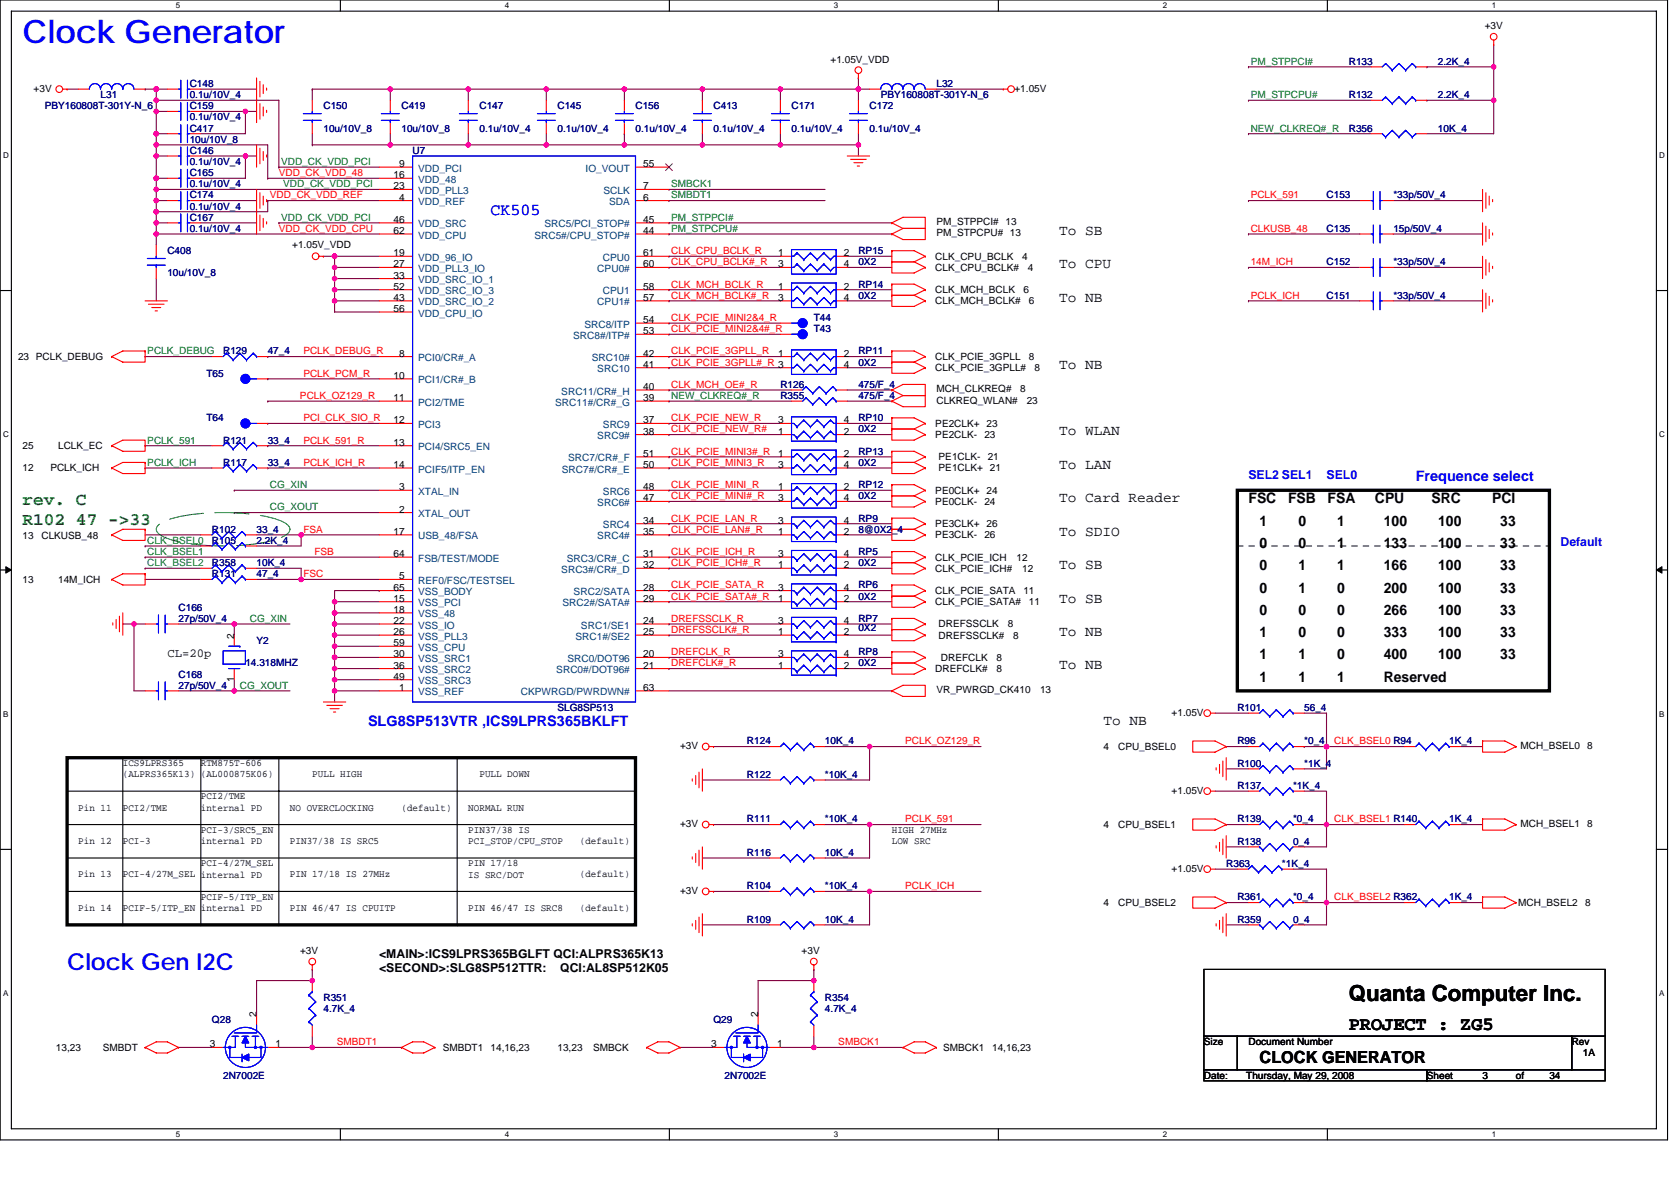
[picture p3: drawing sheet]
<svg xmlns="http://www.w3.org/2000/svg" width="297mm" height="210mm" viewBox="0 0 297 210" stroke-linecap="round" stroke-linejoin="round" font-family="sans-serif">
<defs><g id="words">
<text font-size="5.7" fill="#00f" x="4" y="7.7">Clock Generator</text>
<text font-size="4.2" fill="#00f" x="11.9" y="172.5">Clock Gen I2C</text>
<text font-size="4" x="239.8" y="177.9">Quanta Computer Inc.</text>
<text font-size="3.4" x="239.8" y="183.1">PROJECT : ZG5</text>
<g font-size="3.2" fill="#008000">
<text x="4" y="89.8">rev. C</text>
<text x="4" y="93.4">R102 47 -&gt;33</text>
</g>
<text font-size="3" fill="#00f" x="87.2" y="38.1">CK505</text>
<text font-size="3" x="223.9" y="188.9">CLOCK GENERATOR</text>
<g font-size="2.6">
<text x="188.3" y="41.8">To SB</text>
<text x="188.3" y="47.7">To CPU</text>
<text x="188.3" y="53.7">To NB</text>
<text x="188.3" y="65.5">To NB</text>
<text x="188.3" y="77.4">To WLAN</text>
<text x="188.3" y="83.4">To LAN</text>
<text x="188.3" y="89.3">To Card Reader</text>
<text x="221.9" y="89.5">FSC</text>
<text x="229" y="89.5">FSB</text>
<text x="236" y="89.5">FSA</text>
<text x="244.4" y="89.5">CPU</text>
<text x="254.5" y="89.5">SRC</text>
<text x="265.2" y="89.5">PCI</text>
<text x="188.3" y="95.3">To SDIO</text>
<text x="223.9" y="93.5">1</text>
<text x="230.8" y="93.5">0</text>
<text x="237.7" y="93.5">1</text>
<text x="246" y="93.5">100</text>
<text x="255.6" y="93.5">100</text>
<text x="266.7" y="93.5">33</text>
<text x="188.3" y="101.2">To SB</text>
<text x="223.9" y="97.4">0</text>
<text x="223.9" y="101.4">0</text>
<text x="230.8" y="97.4">0</text>
<text x="230.8" y="101.4">1</text>
<text x="237.7" y="97.4">1</text>
<text x="237.7" y="101.4">1</text>
<text x="246" y="97.4">133</text>
<text x="246" y="101.4">166</text>
<text x="255.6" y="97.4">100</text>
<text x="255.6" y="101.4">100</text>
<text x="266.7" y="97.4">33</text>
<text x="266.7" y="101.4">33</text>
<text x="188.3" y="107.1">To SB</text>
<text x="223.9" y="105.4">0</text>
<text x="230.8" y="105.4">1</text>
<text x="237.7" y="105.4">0</text>
<text x="246" y="105.4">200</text>
<text x="255.6" y="105.4">100</text>
<text x="266.7" y="105.4">33</text>
<text x="188.3" y="113.1">To NB</text>
<text x="223.9" y="109.3">0</text>
<text x="223.9" y="113.3">1</text>
<text x="230.8" y="109.3">0</text>
<text x="230.8" y="113.3">0</text>
<text x="237.7" y="109.3">0</text>
<text x="237.7" y="113.3">0</text>
<text x="246" y="109.3">266</text>
<text x="246" y="113.3">333</text>
<text x="255.6" y="109.3">100</text>
<text x="255.6" y="113.3">100</text>
<text x="266.7" y="109.3">33</text>
<text x="266.7" y="113.3">33</text>
<text x="188.3" y="119">To NB</text>
<text x="223.9" y="117.2">1</text>
<text x="230.8" y="117.2">1</text>
<text x="237.7" y="117.2">0</text>
<text x="246" y="117.2">400</text>
<text x="255.6" y="117.2">100</text>
<text x="266.7" y="117.2">33</text>
<text x="223.9" y="121.2">1</text>
<text x="230.8" y="121.2">1</text>
<text x="237.7" y="121.2">1</text>
<text x="246" y="121.2">Reserved</text>
<text x="196.2" y="128.9">To NB</text>
</g>
<g font-size="2.6" fill="#00f">
<text x="251.7" y="85.5">Frequence select</text>
<text x="65.4" y="129.1">SLG8SP513VTR ,ICS9LPRS365BKLFT</text>
</g>
<g font-size="2.2" fill="#00f">
<text x="221.9" y="85.2">SEL2 SEL1</text>
<text x="235.8" y="85.2">SEL0</text>
<text x="277.4" y="97.1">Default</text>
</g>
<g font-size="2.2">
<text x="29.8" y="116.7">CL=20p</text>
<text x="67.4" y="170.4">&lt;MAIN&gt;:ICS9LPRS365BGLFT QCI:ALPRS365K13</text>
<text x="67.4" y="172.9">&lt;SECOND&gt;:SLG8SP512TTR:</text>
<text x="99.6" y="172.9">QCI:AL8SP512K05</text>
</g>
<g font-size="1.8">
<text x="263.9" y="5.2">+3V</text>
<text x="147.6" y="11.1">+1.05V_VDD</text>
<text x="6" y="16.3">+3V</text>
<text x="180.3" y="16.3">+1.05V</text>
<text x="71" y="29.7">9</text>
<text x="114.4" y="29.7">55</text>
<text x="70" y="31.7">16</text>
<text x="70" y="33.7">23</text>
<text x="71" y="35.7">4</text>
<text x="114.4" y="33.7">7</text>
<text x="114.4" y="35.7">6</text>
<text x="70" y="41.6">62</text>
<text x="70" y="39.6">46</text>
<text x="114.4" y="39.6">45</text>
<text x="114.4" y="41.6">44</text>
<text x="166.5" y="40">PM_STPPCI# 13</text>
<text x="51.9" y="44">+1.05V_VDD</text>
<text x="70" y="45.6">19</text>
<text x="70" y="47.5">27</text>
<text x="114.4" y="47.5">60</text>
<text x="114.4" y="45.6">61</text>
<text x="138.3" y="45.6">1</text>
<text x="138.3" y="47.5">3</text>
<text x="150" y="45.6">2</text>
<text x="150" y="47.5">4</text>
<text x="166.3" y="46.2">CLK_CPU_BCLK</text>
<text x="166.5" y="42">PM_STPCPU# 13</text>
<text x="181.7" y="46.2">4</text>
<text x="70" y="53.5">43</text>
<text x="70" y="51.5">52</text>
<text x="70" y="49.5">33</text>
<text x="114.4" y="53.5">57</text>
<text x="114.4" y="51.5">58</text>
<text x="138.3" y="51.5">1</text>
<text x="138.3" y="53.5">3</text>
<text x="150" y="51.5">2</text>
<text x="150" y="53.5">4</text>
<text x="166.3" y="48.2">CLK_CPU_BCLK#</text>
<text x="166.3" y="52.1">CLK_MCH_BCLK</text>
<text x="181.9" y="52.1">6</text>
<text x="182.7" y="48.2">4</text>
<text x="70" y="55.5">56</text>
<text x="114.4" y="59.4">53</text>
<text x="114.4" y="57.4">54</text>
<text x="166.3" y="54.1">CLK_MCH_BCLK#</text>
<text x="182.9" y="54.1">6</text>
<text x="3.2" y="64">23 PCLK_DEBUG</text>
<text x="71" y="63.4">8</text>
<text x="114.4" y="65.4">41</text>
<text x="114.4" y="63.4">42</text>
<text x="138.3" y="63.4">1</text>
<text x="150" y="63.4">2</text>
<text x="150" y="65.4">4</text>
<text x="166.3" y="64">CLK_PCIE_3GPLL</text>
<text x="166.3" y="66">CLK_PCIE_3GPLL#</text>
<text x="182.9" y="64">8</text>
<text x="183.9" y="66">8</text>
<text x="70" y="71.3">11</text>
<text x="70" y="67.4">10</text>
<text x="114.4" y="69.3">40</text>
<text x="114.4" y="71.3">39</text>
<text x="166.5" y="69.8">MCH_CLKREQ#</text>
<text x="166.5" y="71.7">CLKREQ_WLAN#</text>
<text x="181.3" y="69.8">8</text>
<text x="182.5" y="71.7">23</text>
<text x="70" y="75.3">12</text>
<text x="114.4" y="77.3">38</text>
<text x="114.4" y="75.3">37</text>
<text x="138.3" y="77.3">1</text>
<text x="138.3" y="75.3">3</text>
<text x="150" y="77.3">2</text>
<text x="150" y="75.3">4</text>
<text x="166.3" y="75.9">PE2CLK+ 23</text>
<text x="166.3" y="77.9">PE2CLK-</text>
<text x="175" y="77.9">23</text>
<text x="4" y="83.8">12</text>
<text x="4" y="79.9">25</text>
<text x="9" y="83.8">PCLK_ICH</text>
<text x="10.3" y="79.9">LCLK_EC</text>
<text x="70" y="83.2">14</text>
<text x="70" y="79.2">13</text>
<text x="114.4" y="83.2">50</text>
<text x="114.4" y="81.2">51</text>
<text x="138.3" y="81.2">1</text>
<text x="138.3" y="83.2">3</text>
<text x="150" y="81.2">2</text>
<text x="150" y="83.2">4</text>
<text x="166.9" y="81.8">PE1CLK-</text>
<text x="166.9" y="83.8">PE1CLK+ 21</text>
<text x="175.6" y="81.8">21</text>
<text x="71" y="87.2">3</text>
<text x="114.4" y="89.1">47</text>
<text x="114.4" y="87.2">48</text>
<text x="138.3" y="87.2">1</text>
<text x="138.3" y="89.1">3</text>
<text x="150" y="87.2">2</text>
<text x="150" y="89.1">4</text>
<text x="166.3" y="87.8">PE0CLK+ 24</text>
<text x="166.3" y="89.8">PE0CLK-</text>
<text x="175" y="89.8">24</text>
<text x="4" y="95.9">13</text>
<text x="7.4" y="95.9">CLKUSB_48</text>
<text x="70" y="95.1">17</text>
<text x="71" y="91.1">2</text>
<text x="114.4" y="95.1">35</text>
<text x="114.4" y="93.1">34</text>
<text x="138.3" y="95.1">1</text>
<text x="138.3" y="93.1">3</text>
<text x="150" y="95.1">2</text>
<text x="150" y="93.1">4</text>
<text x="166.3" y="93.7">PE3CLK+ 26</text>
<text x="166.3" y="95.7">PE3CLK-</text>
<text x="175" y="95.7">26</text>
<text x="70" y="99.1">64</text>
<text x="114.4" y="101">32</text>
<text x="114.4" y="99.1">31</text>
<text x="138.3" y="101">1</text>
<text x="138.3" y="99.1">3</text>
<text x="150" y="101">2</text>
<text x="150" y="99.1">4</text>
<text x="166.3" y="99.7">CLK_PCIE_ICH</text>
<text x="166.3" y="101.7">CLK_PCIE_ICH#</text>
<text x="180.7" y="99.7">12</text>
<text x="181.7" y="101.7">12</text>
<text x="4" y="103.6">13</text>
<text x="10.3" y="103.6">14M_ICH</text>
<text x="70" y="107">15</text>
<text x="70" y="105">65</text>
<text x="71" y="103">5</text>
<text x="114.4" y="107">29</text>
<text x="114.4" y="105">28</text>
<text x="138.3" y="107">1</text>
<text x="138.3" y="105">3</text>
<text x="150" y="107">2</text>
<text x="150" y="105">4</text>
<text x="166.3" y="107.6">CLK_PCIE_SATA#</text>
<text x="166.3" y="105.6">CLK_PCIE_SATA</text>
<text x="181.9" y="105.6">11</text>
<text x="182.9" y="107.6">11</text>
<text x="41.6" y="113.5" transform="rotate(-90 41.6 113.5)">2</text>
<text x="70" y="112.9">26</text>
<text x="70" y="109">18</text>
<text x="70" y="110.9">22</text>
<text x="114.4" y="112.9">25</text>
<text x="114.4" y="110.9">24</text>
<text x="138.3" y="112.9">1</text>
<text x="138.3" y="110.9">3</text>
<text x="150" y="112.9">2</text>
<text x="150" y="110.9">4</text>
<text x="166.9" y="111.6">DREFSSCLK</text>
<text x="166.9" y="113.5">DREFSSCLK#</text>
<text x="179.1" y="111.6">8</text>
<text x="180.1" y="113.5">8</text>
<text x="70" y="116.9">30</text>
<text x="70" y="114.9">59</text>
<text x="70" y="118.9">36</text>
<text x="114.4" y="118.9">21</text>
<text x="114.4" y="116.9">20</text>
<text x="138.3" y="118.9">1</text>
<text x="138.3" y="116.9">3</text>
<text x="150" y="118.9">2</text>
<text x="150" y="116.9">4</text>
<text x="166.3" y="119.5">DREFCLK#</text>
<text x="167.3" y="117.5">DREFCLK</text>
<text x="177.2" y="119.5">8</text>
<text x="177.2" y="117.5">8</text>
<text x="41.6" y="121.3" transform="rotate(-90 41.6 121.3)">1</text>
<text x="70" y="120.8">49</text>
<text x="71" y="122.8">1</text>
<text x="114.4" y="122.8">63</text>
<text x="166.5" y="123.3">VR_PWRGD_CK410</text>
<text x="184.9" y="123.3">13</text>
<text x="208.3" y="127.2">+1.05V</text>
<text x="21.8" y="136.2">ICS9LPRS365</text>
<text x="35.7" y="136.2">RTM875T-606</text>
<text x="120.9" y="133.2">+3V</text>
<text x="196.2" y="133.4">4</text>
<text x="198.8" y="133.4">CPU_BSEL0</text>
<text x="270.3" y="133.2">MCH_BSEL0</text>
<text x="282.2" y="133.2">8</text>
<text x="21.8" y="138.2">(ALPRS365K13) (AL000875K06)</text>
<text x="35.7" y="142.1">PCI2/TME</text>
<text x="55.5" y="138.2">PULL HIGH</text>
<text x="85.2" y="138.2">PULL DOWN</text>
<text x="208.3" y="141.1">+1.05V</text>
<text x="13.9" y="144.1">Pin 11</text>
<text x="21.8" y="144.1">PCI2/TME</text>
<text x="35.7" y="148.1">PCI-3/SRC5_EN</text>
<text x="35.7" y="144.2">internal PD</text>
<text x="51.6" y="144.1">NO OVERCLOCKING</text>
<text x="71.4" y="144.1">(default)</text>
<text x="83.2" y="144.1">NORMAL RUN</text>
<text x="83.2" y="148.1">PIN37/38 IS</text>
<text x="120.9" y="147">+3V</text>
<text x="158.5" y="148.1">HIGH 27MHz</text>
<text x="196.2" y="147.2">4</text>
<text x="198.8" y="147.2">CPU_BSEL1</text>
<text x="270.3" y="147">MCH_BSEL1</text>
<text x="282.2" y="147">8</text>
<text x="13.9" y="150.1">Pin 12</text>
<text x="21.8" y="150.1">PCI-3</text>
<text x="35.7" y="150.1">internal PD</text>
<text x="35.7" y="154">PCI-4/27M_SEL</text>
<text x="51.6" y="150.1">PIN37/38 IS SRC5</text>
<text x="83.2" y="150.1">PCI_STOP/CPU_STOP</text>
<text x="83.2" y="154">PIN 17/18</text>
<text x="103.1" y="150.1">(default)</text>
<text x="158.5" y="150.1">LOW SRC</text>
<text x="208.3" y="155">+1.05V</text>
<text x="13.9" y="156">Pin 13</text>
<text x="13.9" y="162">Pin 14</text>
<text x="21.8" y="156">PCI-4/27M_SEL internal PD</text>
<text x="21.8" y="162">PCIF-5/ITP_EN internal PD</text>
<text x="35.7" y="160">PCIF-5/ITP_EN</text>
<text x="51.6" y="162">PIN 46/47 IS CPUITP</text>
<text x="51.6" y="156">PIN 17/18 IS 27MHz</text>
<text x="83.2" y="162">PIN 46/47 IS SRC8</text>
<text x="83.2" y="156">IS SRC/DOT</text>
<text x="103.1" y="156">(default)</text>
<text x="103.1" y="162">(default)</text>
<text x="120.9" y="158.9">+3V</text>
<text x="196.2" y="161.1">4</text>
<text x="198.8" y="161.1">CPU_BSEL2</text>
<text x="269.9" y="161.1">MCH_BSEL2</text>
<text x="281.8" y="161.1">8</text>
<text x="53.3" y="169.6">+3V</text>
<text x="142.5" y="169.6">+3V</text>
<text x="45.6" y="180.9" transform="rotate(-90 45.6 180.9)">2</text>
<text x="134.8" y="180.9" transform="rotate(-90 134.8 180.9)">2</text>
<text x="214" y="185.9">Size</text>
<text x="221.9" y="185.9">Document Number</text>
<text x="279.4" y="185.9">Rev</text>
<text x="9.9" y="186.8">13,23</text>
<text x="18.3" y="186.8">SMBDT</text>
<text x="37.3" y="186.2">3</text>
<text x="49" y="186.2">1</text>
<text x="78.7" y="186.8">SMBDT1</text>
<text x="87.2" y="186.8">14,16,23</text>
<text x="99.1" y="186.8">13,23</text>
<text x="105.4" y="186.8">SMBCK</text>
<text x="126.4" y="186.2">3</text>
<text x="138.1" y="186.2">1</text>
<text x="167.6" y="186.8">SMBCK1</text>
<text x="176.4" y="186.8">14,16,23</text>
<text x="214" y="191.8">Date:</text>
<text x="221.5" y="191.8">Thursday, May 29, 2008</text>
<text x="253.6" y="191.8">Sheet</text>
<text x="263.5" y="191.8">3</text>
<text x="269.5" y="191.8">of</text>
<text x="275.4" y="191.8">34</text>
<text x="281.4" y="187.8">1A</text>
</g>
<g font-size="1.8" fill="#008000">
<text x="222.3" y="11.5">PM_STPPCI#</text>
<text x="222.3" y="17.4">PM_STPCPU#</text>
<text x="222.3" y="23.4">NEW_CLKREQ#_R</text>
<text x="50" y="29.3">VDD_CK_VDD_PCI</text>
<text x="50.4" y="33.3">VDD_CK_VDD_PCI</text>
<text x="119.3" y="33.3">SMBCK1</text>
<text x="119.3" y="35.3">SMBDT1</text>
<text x="50" y="39.2">VDD_CK_VDD_PCI</text>
<text x="119.3" y="41.2">PM_STPCPU#</text>
<text x="119.3" y="39.2">PM_STPPCI#</text>
<text x="26.2" y="63">PCLK_DEBUG</text>
<text x="119.3" y="70.9">NEW_CLKREQ#_R</text>
<text x="26.2" y="82.8">PCLK_ICH</text>
<text x="26.2" y="78.9">PCLK_591</text>
<text x="48" y="86.8">CG_XIN</text>
<text x="48" y="90.7">CG_XOUT</text>
<text x="26.2" y="96.7">CLK_BSEL0</text>
<text x="26.2" y="98.7">CLK_BSEL1</text>
<text x="44.4" y="110.6">CG_XIN</text>
<text x="42.6" y="122.4">CG_XOUT</text>
</g>
<g font-size="1.8" fill="#000080">
<text x="239.8" y="11.5">R133</text>
<text x="255.6" y="11.5">2.2K_4</text>
<text x="17.9" y="17.5">L31</text>
<text x="33.7" y="15.5">C148</text>
<text x="33.7" y="17.5">0.1u/10V_4</text>
<text x="156.6" y="17.5">PBY160808T-301Y-N_6</text>
<text x="166.5" y="15.5">L32</text>
<text x="239.8" y="17.5">R132</text>
<text x="255.6" y="17.5">2.2K_4</text>
<text x="8" y="19.4">PBY160808T-301Y-N_6</text>
<text x="33.7" y="19.4">C159</text>
<text x="33.7" y="21.4">0.1u/10V_4</text>
<text x="33.7" y="23.4">C417</text>
<text x="57.5" y="19.4">C150</text>
<text x="57.5" y="23.4">10u/10V_8</text>
<text x="71.4" y="19.4">C419</text>
<text x="71.4" y="23.4">10u/10V_8</text>
<text x="85.2" y="19.4">C147</text>
<text x="85.2" y="23.4">0.1u/10V_4</text>
<text x="99.1" y="19.4">C145</text>
<text x="99.1" y="23.4">0.1u/10V_4</text>
<text x="113" y="19.4">C156</text>
<text x="113" y="23.4">0.1u/10V_4</text>
<text x="126.8" y="19.4">C413</text>
<text x="126.8" y="23.4">0.1u/10V_4</text>
<text x="140.7" y="19.4">C171</text>
<text x="140.7" y="23.4">0.1u/10V_4</text>
<text x="154.6" y="19.4">C172</text>
<text x="154.6" y="23.4">0.1u/10V_4</text>
<text x="239.8" y="23.4">R356</text>
<text x="255.6" y="23.4">10K_4</text>
<text x="33.7" y="25.4">10u/10V_8</text>
<text x="33.7" y="27.4">C146</text>
<text x="33.7" y="29.3">0.1u/10V_4</text>
<text x="73.3" y="27.4">U7</text>
<text x="33.7" y="31.3">C165</text>
<text x="33.7" y="33.3">0.1u/10V_4</text>
<text x="33.7" y="35.3">C174</text>
<text x="235.8" y="35.3">C153</text>
<text x="247.7" y="35.3">*33p/50V_4</text>
<text x="33.7" y="37.3">0.1u/10V_4</text>
<text x="33.7" y="39.2">C167</text>
<text x="33.7" y="41.2">0.1u/10V_4</text>
<text x="235.8" y="41.2">C135</text>
<text x="247.7" y="41.2">15p/50V_4</text>
<text x="29.8" y="45.2">C408</text>
<text x="152.6" y="45.2">RP15</text>
<text x="152.6" y="47.2">0X2</text>
<text x="235.8" y="47.2">C152</text>
<text x="247.7" y="47.2">*33p/50V_4</text>
<text x="29.8" y="49.2">10u/10V_8</text>
<text x="152.6" y="51.1">RP14</text>
<text x="152.6" y="53.1">0X2</text>
<text x="235.8" y="53.1">C151</text>
<text x="247.7" y="53.1">*33p/50V_4</text>
<text x="144.7" y="57.1">T44</text>
<text x="144.7" y="59.1">T43</text>
<text x="39.7" y="63">R129</text>
<text x="47.6" y="63">47_4</text>
<text x="152.6" y="63">RP11</text>
<text x="152.6" y="65">0X2</text>
<text x="36.7" y="67">T65</text>
<text x="138.7" y="69">R126</text>
<text x="138.7" y="70.9">R355</text>
<text x="152.6" y="69">475/F_4</text>
<text x="152.6" y="70.9">475/F_4</text>
<text x="36.7" y="74.9">T64</text>
<text x="152.6" y="74.9">RP10</text>
<text x="152.6" y="76.9">0X2</text>
<text x="39.7" y="82.8">R117</text>
<text x="39.7" y="78.9">R121</text>
<text x="47.6" y="82.8">33_4</text>
<text x="47.6" y="78.9">33_4</text>
<text x="152.6" y="80.9">RP13</text>
<text x="152.6" y="82.8">0X2</text>
<text x="152.6" y="86.8">RP12</text>
<text x="152.6" y="88.8">0X2</text>
<text x="37.7" y="94.7">R102</text>
<text x="45.6" y="94.7">33_4</text>
<text x="152.6" y="92.7">RP9</text>
<text x="152.6" y="94.7">8@0X2_4</text>
<text x="37.7" y="100.7">R358</text>
<text x="37.7" y="96.7">R105</text>
<text x="45.6" y="100.7">10K_4</text>
<text x="45.6" y="96.7">2.2K_4</text>
<text x="152.6" y="98.7">RP5</text>
<text x="152.6" y="100.7">0X2</text>
<text x="37.7" y="102.6">R131</text>
<text x="45.6" y="102.6">47_4</text>
<text x="152.6" y="104.6">RP6</text>
<text x="152.6" y="106.6">0X2</text>
<text x="31.7" y="108.6">C166</text>
<text x="31.7" y="110.6">27p/50V_4</text>
<text x="152.6" y="110.6">RP7</text>
<text x="152.6" y="112.2">0X2</text>
<text x="43.6" y="118.5">14.318MHZ</text>
<text x="45.6" y="114.5">Y2</text>
<text x="152.6" y="116.5">RP8</text>
<text x="152.6" y="118.5">0X2</text>
<text x="31.7" y="120.5">C168</text>
<text x="31.7" y="122.5">27p/50V_4</text>
<text x="99.1" y="126.4">SLG8SP513</text>
<text x="220" y="126.4">R101</text>
<text x="231.8" y="126.4">56_4</text>
<text x="132.8" y="132.4">R124</text>
<text x="146.6" y="132.4">10K_4</text>
<text x="220" y="136.3">R100</text>
<text x="220" y="132.4">R96</text>
<text x="231.8" y="136.3">*1K_4</text>
<text x="231.8" y="132.4">*0_4</text>
<text x="257.6" y="132.4">1K_4</text>
<text x="132.8" y="138.3">R122</text>
<text x="146.6" y="138.3">*10K_4</text>
<text x="220" y="140.3">R137</text>
<text x="229.9" y="140.3">*1K_4</text>
<text x="132.8" y="146.2">R111</text>
<text x="146.6" y="146.2">*10K_4</text>
<text x="220" y="146.2">R139</text>
<text x="229.9" y="146.2">*0_4</text>
<text x="257.6" y="146.2">1K_4</text>
<text x="132.8" y="152.2">R116</text>
<text x="146.6" y="152.2">10K_4</text>
<text x="218" y="154.2">R363</text>
<text x="220" y="150.2">R138</text>
<text x="227.9" y="154.2">*1K_4</text>
<text x="229.9" y="150.2">0_4</text>
<text x="132.8" y="158.1">R104</text>
<text x="146.6" y="158.1">*10K_4</text>
<text x="220" y="160.1">R361</text>
<text x="229.9" y="160.1">*0_4</text>
<text x="257.6" y="160.1">1K_4</text>
<text x="132.8" y="164.1">R109</text>
<text x="146.6" y="164.1">10K_4</text>
<text x="220" y="164.1">R359</text>
<text x="229.9" y="164.1">0_4</text>
<text x="57.5" y="177.9">R351</text>
<text x="57.5" y="179.9">4.7K_4</text>
<text x="146.6" y="177.9">R354</text>
<text x="146.6" y="179.9">4.7K_4</text>
<text x="37.7" y="181.9">Q28</text>
<text x="126.8" y="181.9">Q29</text>
<text x="39.7" y="191.8">2N7002E</text>
<text x="128.8" y="191.8">2N7002E</text>
</g>
<g font-size="1.8" fill="#f00">
<text x="48" y="35.3">VDD_CK_VDD_REF</text>
<text x="49.6" y="31.3">VDD_CK_VDD_48</text>
<text x="222.3" y="35.3">PCLK_591</text>
<text x="49.6" y="41.2">VDD_CK_VDD_CPU</text>
<text x="222.3" y="41.2">CLKUSB_48</text>
<text x="119.3" y="47.2">CLK_CPU_BCLK#_R</text>
<text x="119.3" y="45.2">CLK_CPU_BCLK_R</text>
<text x="222.3" y="47.2">14M_ICH</text>
<text x="119.3" y="51.1">CLK_MCH_BCLK_R</text>
<text x="119.3" y="53.1">CLK_MCH_BCLK#_R</text>
<text x="222.3" y="53.1">PCLK_ICH</text>
<text x="119.3" y="57.1">CLK_PCIE_MINI2&amp;4_R</text>
<text x="119.3" y="59">CLK_PCIE_MINI2&amp;4#_R</text>
<text x="53.9" y="63">PCLK_DEBUG_R</text>
<text x="119.3" y="63">CLK_PCIE_3GPLL_R</text>
<text x="119.3" y="65">CLK_PCIE_3GPLL#_R 3</text>
<text x="53.3" y="70.9">PCLK_OZ129_R</text>
<text x="53.9" y="67">PCLK_PCM_R</text>
<text x="119.3" y="68.9">CLK_MCH_OE#_R</text>
<text x="53.9" y="74.9">PCI_CLK_SIO_R</text>
<text x="119.3" y="74.9">CLK_PCIE_NEW_R</text>
<text x="119.3" y="76.9">CLK_PCIE_NEW_R#</text>
<text x="53.9" y="82.8">PCLK_ICH_R</text>
<text x="53.9" y="78.9">PCLK_591_R</text>
<text x="119.3" y="82.8">CLK_PCIE_MINI3_R</text>
<text x="119.3" y="80.8">CLK_PCIE_MINI3#_R</text>
<text x="119.3" y="88.8">CLK_PCIE_MINI#_R</text>
<text x="119.3" y="86.8">CLK_PCIE_MINI_R</text>
<text x="53.9" y="94.7">FSA</text>
<text x="119.3" y="92.7">CLK_PCIE_LAN_R</text>
<text x="119.3" y="94.7">CLK_PCIE_LAN#_R</text>
<text x="55.9" y="98.7">FSB</text>
<text x="119.3" y="98.7">CLK_PCIE_ICH_R</text>
<text x="119.3" y="100.6">CLK_PCIE_ICH#_R</text>
<text x="53.9" y="102.6">FSC</text>
<text x="119.3" y="104.6">CLK_PCIE_SATA_R</text>
<text x="119.3" y="106.6">CLK_PCIE_SATA#_R</text>
<text x="119.3" y="110.6">DREFSSCLK_R</text>
<text x="119.3" y="112.5">DREFSSCLK#_R</text>
<text x="119.3" y="118.5">DREFCLK#_R</text>
<text x="119.3" y="116.5">DREFCLK_R</text>
<text x="160.9" y="132.3">PCLK_OZ129_R</text>
<text x="237.2" y="132.3">CLK_BSEL0 R94</text>
<text x="160.9" y="146.2">PCLK_591</text>
<text x="237.2" y="146.2">CLK_BSEL1 R140</text>
<text x="160.9" y="158.1">PCLK_ICH</text>
<text x="237.2" y="160.1">CLK_BSEL2 R362</text>
<text x="59.9" y="185.8">SMBDT1</text>
<text x="149" y="185.8">SMBCK1</text>
</g>
<g font-size="1.8" fill="#004080">
<text x="74.3" y="32.5">VDD_48</text>
<text x="74.3" y="30.5">VDD_PCI</text>
<text x="74.3" y="34.5">VDD_PLL3</text>
<text x="104.1" y="30.5">IO_VOUT</text>
<text x="107.3" y="34.5">SCLK</text>
<text x="74.3" y="40.4">VDD_SRC</text>
<text x="74.3" y="36.5">VDD_REF</text>
<text x="96.8" y="40.4">SRC5/PCI_STOP#</text>
<text x="108.3" y="36.5">SDA</text>
<text x="74.3" y="46.4">VDD_96_IO</text>
<text x="74.3" y="42.4">VDD_CPU</text>
<text x="95" y="42.4">SRC5#/CPU_STOP#</text>
<text x="107.2" y="46.4">CPU0</text>
<text x="74.3" y="52.3">VDD_SRC_IO_3</text>
<text x="74.3" y="48.4">VDD_PLL3_IO</text>
<text x="74.3" y="50.3">VDD_SRC_IO_1</text>
<text x="106.2" y="48.4">CPU0#</text>
<text x="107.2" y="52.3">CPU1</text>
<text x="74.3" y="54.3">VDD_SRC_IO_2</text>
<text x="74.3" y="56.3">VDD_CPU_IO</text>
<text x="103.9" y="58.3">SRC8/ITP</text>
<text x="106.2" y="54.3">CPU1#</text>
<text x="74.3" y="64.2">PCI0/CR#_A</text>
<text x="101.9" y="60.2">SRC8#/ITP#</text>
<text x="105.2" y="64.2">SRC10#</text>
<text x="74.3" y="68.2">PCI1/CR#_B</text>
<text x="99.8" y="70.1">SRC11/CR#_H</text>
<text x="106.2" y="66.2">SRC10</text>
<text x="74.3" y="72.1">PCI2/TME</text>
<text x="74.3" y="76.1">PCI3</text>
<text x="98.7" y="72.1">SRC11#/CR#_G</text>
<text x="107.2" y="76.1">SRC9</text>
<text x="74.3" y="80.1">PCI4/SRC5_EN</text>
<text x="101" y="82">SRC7/CR#_F</text>
<text x="106.2" y="78.1">SRC9#</text>
<text x="74.3" y="84">PCIF5/ITP_EN</text>
<text x="74.3" y="88">XTAL_IN</text>
<text x="99.9" y="84">SRC7#/CR#_E</text>
<text x="106.2" y="90">SRC6#</text>
<text x="107.2" y="88">SRC6</text>
<text x="74.3" y="91.9">XTAL_OUT</text>
<text x="74.3" y="95.9">USB_48/FSA</text>
<text x="106.2" y="95.9">SRC4#</text>
<text x="107.2" y="93.9">SRC4</text>
<text x="74.3" y="99.9">FSB/TEST/MODE</text>
<text x="99.8" y="101.8">SRC3#/CR#_D</text>
<text x="100.8" y="99.9">SRC3/CR#_C</text>
<text x="74.3" y="103.8">REF0/FSC/TESTSEL</text>
<text x="74.3" y="107.8">VSS_PCI</text>
<text x="74.3" y="105.8">VSS_BODY</text>
<text x="100" y="107.8">SRC2#/SATA#</text>
<text x="102" y="105.8">SRC2/SATA</text>
<text x="74.3" y="113.7">VSS_PLL3</text>
<text x="74.3" y="109.8">VSS_48</text>
<text x="74.3" y="111.8">VSS_IO</text>
<text x="102.3" y="113.7">SRC1#/SE2</text>
<text x="103.3" y="111.8">SRC1/SE1</text>
<text x="74.3" y="117.7">VSS_SRC1</text>
<text x="74.3" y="115.7">VSS_CPU</text>
<text x="74.3" y="119.7">VSS_SRC2</text>
<text x="98.9" y="119.7">SRC0#/DOT96#</text>
<text x="100.9" y="117.7">SRC0/DOT96</text>
<text x="74.3" y="121.7">VSS_SRC3</text>
<text x="74.3" y="123.6">VSS_REF</text>
<text x="92.6" y="123.6">CKPWRGD/PWRDWN#</text>
</g>
<text font-size="1.8" fill="#008040" x="26.2" y="100.6">CLK_BSEL2</text>
<g font-size="1.4">
<text x="31.3" y="1.5">5</text>
<text x="89.7" y="1.5">4</text>
<text x="148.2" y="1.5">3</text>
<text x="206.7" y="1.5">2</text>
<text x="265.2" y="1.5">1</text>
<text x=".5" y="28.1">D</text>
<text x="294.9" y="28.1">D</text>
<text x=".5" y="77.8">C</text>
<text x="294.9" y="77.8">C</text>
<text x=".5" y="127.5">B</text>
<text x="294.9" y="127.5">B</text>
<text x=".5" y="177.1">A</text>
<text x="294.9" y="177.1">A</text>
<text x="31.3" y="202.2">5</text>
<text x="89.7" y="202.2">4</text>
<text x="148.2" y="202.2">3</text>
<text x="206.7" y="202.2">2</text>
<text x="265.2" y="202.2">1</text>
</g>
</g></defs>
<path d="M0 0h296.4v202.7h-296.4zM2 2h292.4v198.7h-292.4z" fill="none" stroke="#000" stroke-width=".2"/>
<g fill="#fff">
<path d="M31.3 .2h.8v1.6h-.8z"/>
<path d="M31.3 200.9h.8v1.6h-.8z"/>
</g>
<path d="M60.5 0v2M60.5 200.7v2" fill="none" stroke="#000" stroke-width=".2"/>
<g fill="#fff">
<path d="M89.7 .2h.8v1.6h-.8z"/>
<path d="M89.7 200.9h.8v1.6h-.8z"/>
</g>
<path d="M119 0v2M119 200.7v2" fill="none" stroke="#000" stroke-width=".2"/>
<g fill="#fff">
<path d="M148.2 .2h.8v1.6h-.8z"/>
<path d="M148.2 200.9h.8v1.6h-.8z"/>
</g>
<path d="M177.5 0v2M177.5 200.7v2" fill="none" stroke="#000" stroke-width=".2"/>
<g fill="#fff">
<path d="M206.7 .2h.8v1.6h-.8z"/>
<path d="M206.7 200.9h.8v1.6h-.8z"/>
</g>
<path d="M236 0v2M236 200.7v2" fill="none" stroke="#000" stroke-width=".2"/>
<g fill="#fff">
<path d="M265.2 .2h.8v1.6h-.8z"/>
<path d="M265.2 200.9h.8v1.6h-.8z"/>
<path d="M.5 26.8h1.1v1.6h-1.1z"/>
<path d="M294.9 26.8h1.1v1.6h-1.1z"/>
<path d="M.5 76.5h1.1v1.6h-1.1z"/>
<path d="M294.9 76.5h1.1v1.6h-1.1z"/>
</g>
<path d="M0 51.7h2M294.4 51.7h2" fill="none" stroke="#000" stroke-width=".2"/>
<g fill="#fff">
<path d="M.5 126.2h1v1.6h-1z"/>
<path d="M294.9 126.2h1v1.6h-1z"/>
</g>
<path d="M0 101.3h2M294.4 101.3h2" fill="none" stroke="#000" stroke-width=".2"/>
<path d="M1 100.8l1 .5-1 .6zM294.4 101.3l1-.5v1.1z" fill="#000" stroke="#000" stroke-width=".18"/>
<g fill="#fff">
<path d="M.5 175.9h1v1.5h-1z"/>
<path d="M294.9 175.9h1v1.5h-1z"/>
</g>
<g fill="none" stroke="#000" stroke-width=".2">
<path d="M11.9 134.7h101.1v29.7h-101.1zM21.8 134.7v29.7M35.7 134.7v29.7M49.6 134.7v29.7M81.3 134.7v29.7M0 151h2M11.9 140.7h101.1M11.9 146.6h101.1M11.9 152.6h101.1M11.9 158.5h101.1M113 158.5h.1M294.4 151h2"/>
<path d="M21.8 164.4h.1M35.7 164.4h.1M49.6 164.4h.1M81.3 164.4h.1M214 172.4h71.3v11.9h-71.3zM214 184.3h6v5.9h-6zM214 190.2h39.6v2h-39.6zM220 184.3h59.4v5.9h-59.4zM253.6 190.2h31.7v2h-31.7zM279.4 184.3h5.9v5.9h-5.9z"/>
</g>
<g fill="none" stroke="#800040" stroke-width=".2">
<path d="M11.9 15.8h2M25.8 15.8h.1M25.8 15.8h4M27.8 15.8h.1M27.8 19.8h.1M27.8 17.8h.1M27.8 17.8h21.8v11.9M27.8 17.8v2M27.8 19.8h2M27.8 15.8v2M27.8 19.8v13.9M35.7 15.8h9.9"/>
<path d="M35.7 19.8h7.9M43.6 19.8h.1M43.6 19.8v4h-7.9M43.6 19.8h2M55.5 15.8v2M55.5 15.8h.1M55.5 15.8h13.9M69.4 15.8v2M69.4 15.8h13.8M83.2 15.8h.1M83.2 15.8v2M83.2 15.8h13.9"/>
<path d="M97.1 15.8h13.9M97.1 15.8v2M111 15.8h.1M111 15.8h13.9M111 15.8v2M124.9 15.8h.1M124.9 15.8v2M124.9 15.8h13.8M138.7 15.8v2M138.7 15.8h13.9v2M138.7 15.8h.1M152.6 13.9h.1"/>
<path d="M152.6 13.9v1.9h2M166.5 15.8h11.8M221.9 17.8h.1M221.9 11.9h.1M221.9 17.8h21.8M221.9 11.9h21.8M253.6 11.9h.1M253.6 17.8h.1M253.6 17.8h11.9M253.6 11.9h11.9M265.5 7.9v4M265.5 11.9v5.9"/>
<path d="M265.5 17.8v6h-11.9M27.8 27.7h2M27.8 35.7h.1M27.8 31.7h.1M27.8 27.7h.1M27.8 23.8h2M27.8 23.8h.1M27.8 33.7h.1M27.8 25.8h.1M27.8 25.8h19.8v5.9M27.8 37.6h.1M27.8 39.6h.1"/>
<path d="M27.8 35.7v1.9M27.8 37.6v4M27.8 33.7v2M27.8 33.7h39.6M27.8 35.7h2M27.8 39.6h2M27.8 31.7h2M35.7 35.7h9.9M35.7 39.6h9.9M35.7 27.7h7.9v4h-7.9M43.6 27.7h.1M43.6 27.7h2"/>
<path d="M47.6 35.7h.1M47.6 31.7h.1M47.6 35.7v1.9h-19.8M47.6 35.7h19.8M47.6 31.7h19.8M49.6 29.7h.1M49.6 39.6h.1M49.6 39.6h17.8M49.6 29.7h17.8M55.5 25.8h.1M55.5 23.8v2M55.5 25.8h13.9"/>
<path d="M69.4 23.8v2h13.8M83.2 25.8h.1M83.2 23.8v2M83.2 25.8h13.9M97.1 23.8v2M97.1 25.8h13.9M111 23.8v2h13.9M111 23.8h.1M118.9 33.7h.1M118.9 35.7h.1M118.9 39.6h.1M118.9 33.7h27.7"/>
<path d="M118.9 35.7h27.7M118.9 39.6h39.6M124.9 25.8h.1M124.9 23.8v2M124.9 25.8h27.7M138.7 25.8h.1M138.7 23.8v2M152.6 23.8v2M152.6 25.8v1.9M221.9 23.8h.1M221.9 35.7h.1M221.9 35.7h19.8"/>
<path d="M221.9 23.8h21.8M247.7 35.7h15.8M27.8 41.6h.1M27.8 49.5v4M27.8 41.6v2M27.8 41.6h39.6M57.5 45.6h2M59.5 51.5h7.9M59.5 45.6h.1M59.5 47.5h.1M59.5 45.6v9.9h7.9M59.5 47.5h7.9"/>
<path d="M59.5 49.5h7.9M59.5 53.5h.1M59.5 53.5h7.9M59.5 51.5h.1M59.5 49.5h.1M59.5 45.6h7.9M118.9 47.5h.1M118.9 51.5h.1M118.9 53.5h.1M118.9 45.6h.1M118.9 41.6h.1M118.9 57.5h.1"/>
<path d="M118.9 59.4h.1M118.9 47.5h19.8M118.9 51.5h19.8M118.9 53.5h19.8M118.9 45.6h19.8M118.9 41.6h39.6M118.9 57.5h19.8M118.9 59.4h19.8M150.6 45.6h7.9M150.6 47.5h7.9M150.6 51.5h7.9M150.6 53.5h7.9"/>
<path d="M221.9 41.6h.1M221.9 53.5h.1M221.9 47.5h.1M221.9 47.5h19.8M221.9 53.5h19.8M221.9 41.6h19.8M247.7 41.6h15.8M247.7 47.5h15.8M247.7 53.5h15.8M25.8 63.4h.1M25.8 79.2h.1M25.8 63.4h11.9"/>
<path d="M25.8 79.2h11.9M47.6 71.3h.1M47.6 67.4h.1M47.6 75.3h.1M47.6 63.4h.1M47.6 79.2h.1M47.6 71.3h19.8M47.6 67.4h19.8M47.6 75.3h19.8M47.6 63.4h19.8M47.6 79.2h19.8M118.9 69.3h.1"/>
<path d="M118.9 71.3h.1M118.9 75.3h.1M118.9 77.3h.1M118.9 63.4h.1M118.9 65.4h.1M118.9 71.3h21.8M118.9 69.3h21.8M118.9 75.3h19.8M118.9 77.3h19.8M118.9 63.4h19.8M118.9 65.4h19.8M150.6 69.3h7.9"/>
<path d="M150.6 71.3h7.9M150.6 75.3h7.9M150.6 77.3h7.9M150.6 65.4h7.9M150.6 63.4h7.9M25.8 97.1h.1M25.8 95.1h9.9M25.8 83.2h.1M25.8 99.1h.1M25.8 97.1h9.9M25.8 83.2h11.9M25.8 99.1h41.6"/>
<path d="M41.6 91.1h.1M41.6 87.2h.1M41.6 91.1h25.8M41.6 87.2h25.8M45.6 95.1h7.9M47.6 83.2h.1M47.6 83.2h19.8M53.5 95.1h.1M53.5 95.1v2h-7.9M53.5 95.1h13.9M118.9 89.2h.1M118.9 87.2h.1"/>
<path d="M118.9 93.1h.1M118.9 95.1h.1M118.9 99.1h.1M118.9 83.2h.1M118.9 81.2h.1M118.9 95.1h19.8M118.9 83.2h19.8M118.9 87.2h19.8M118.9 89.2h19.8M118.9 93.1h19.8M118.9 99.1h19.8M118.9 81.2h19.8"/>
<path d="M150.6 87.2h7.9M150.6 89.2h7.9M150.6 93.1h7.9M150.6 95.1h7.9M150.6 99.1h7.9M150.6 81.2h7.9M150.6 83.2h7.9M21.8 110.9h2M23.8 110.9v11.9h2M23.8 110.9h.1M23.8 110.9h2M25.8 103h9.9"/>
<path d="M25.8 101h.1M25.8 101h9.9M31.7 110.9h9.9M41.6 110.9v2M41.6 110.9h.1M41.6 110.9h10M45.6 101h7.9v2M45.6 103h7.9M53.5 103h.1M53.5 103h13.9M59.5 107h.1M59.5 107v2"/>
<path d="M59.5 118.9h.1M59.5 116.9h.1M59.5 114.9h.1M59.5 114.9v2M59.5 112.9h7.9M59.5 110.9h7.9M59.5 110.9h.1M59.5 109h.1M59.5 112.9h.1M59.5 118.9v2M59.5 107h7.9M59.5 118.9h7.9"/>
<path d="M59.5 116.9h7.9M59.5 114.9h7.9M59.5 109v5.9M59.5 116.9v2M59.5 109h7.9M67.4 105h-7.9v2M67.4 105h.1M118.9 110.9h.1M118.9 112.9h.1M118.9 105h.1M118.9 107h.1M118.9 118.9h.1"/>
<path d="M118.9 116.9h.1M118.9 101h.1M118.9 110.9h19.8M118.9 112.9h19.8M118.9 105h19.8M118.9 107h19.8M118.9 118.9h19.8M118.9 116.9h19.8M118.9 101h19.8M150.6 105h7.9M150.6 107h7.9M150.6 118.9h7.9"/>
<path d="M150.6 116.9h7.9M150.6 101h7.9M150.6 110.9h7.9M150.6 112.9h7.9M31.7 122.8h9.9M41.6 122.8h.1M41.6 120.9v1.9M41.6 122.8h10M59.5 122.8h.1M59.5 122.8v2M59.5 120.9v1.9M59.5 120.9h.1"/>
<path d="M59.5 122.8h7.9M59.5 120.9h7.9M118.9 122.8h39.6M124.9 138.7h11.8M126.8 132.7h9.9M146.6 132.7h8M154.6 132.7h.1M154.6 132.7v6h-8M154.6 132.7h19.8M216 126.8h5.9M218 136.7h3.9M218 132.7h3.9"/>
<path d="M231.8 132.7h4v4h-4M231.8 126.8h4v5.9M231.8 132.7h.1M235.8 132.7h.1M235.8 132.7h13.9M259.6 132.7h3.9M124.9 152.6h11.8M126.8 146.6h9.9M126.8 158.5h9.9M146.6 146.6h8M146.6 158.5h8M154.6 146.6h.1"/>
<path d="M154.6 146.6v6h-8M154.6 158.5v5.9h-8M154.6 158.5h.1M154.6 146.6h19.8M154.6 158.5h19.8M216 140.7h5.9M216 154.5h4M218 146.6h3.9M218 150.6h3.9M229.9 154.5h5.9v6M231.8 140.7h4v5.9M231.8 146.6h4"/>
<path d="M235.8 146.6h.1M235.8 146.6v4h-4M235.8 146.6h13.9M259.6 146.6h3.9M55.5 172.4v1.9h-9.9v6M55.5 172.4h.1M124.9 164.4h11.8M144.7 172.4v1.9h-9.9v6M144.7 172.4h.1M218 160.5h3.9M218 164.4h3.9M231.8 160.5h4"/>
<path d="M235.8 160.5v3.9h-4M235.8 160.5h.1M235.8 160.5h13.9M259.6 160.5h3.9M31.7 186.2h6M49.6 186.2h5.9M55.5 186.2h.1M55.5 184.3v1.9M55.5 186.2h15.9M120.9 186.2h5.9M138.7 186.2h6M144.7 186.2h.1"/>
<path d="M144.7 184.3v1.9M144.7 186.2h15.8"/>
</g>
<g fill="#f0f" stroke="#f0f" stroke-width=".2">
<circle cx="59.5" cy="107" r=".39"/>
<circle cx="59.5" cy="122.8" r=".39"/>
<circle cx="59.5" cy="118.9" r=".39"/>
<circle cx="59.5" cy="116.9" r=".39"/>
<circle cx="59.5" cy="114.9" r=".39"/>
<circle cx="59.5" cy="110.9" r=".39"/>
<circle cx="59.5" cy="109" r=".39"/>
<circle cx="59.5" cy="120.8" r=".39"/>
<circle cx="59.5" cy="112.9" r=".39"/>
<circle cx="27.8" cy="15.8" r=".39"/>
<circle cx="27.8" cy="19.8" r=".39"/>
<circle cx="27.8" cy="35.7" r=".39"/>
<circle cx="27.8" cy="31.7" r=".39"/>
<circle cx="27.8" cy="27.7" r=".39"/>
<circle cx="27.8" cy="23.8" r=".39"/>
<circle cx="27.8" cy="17.8" r=".39"/>
<circle cx="27.8" cy="33.7" r=".39"/>
<circle cx="27.8" cy="41.6" r=".39"/>
<circle cx="43.6" cy="19.8" r=".39"/>
<circle cx="43.6" cy="27.7" r=".39"/>
<circle cx="59.5" cy="45.6" r=".39"/>
<circle cx="59.5" cy="47.5" r=".39"/>
<circle cx="59.5" cy="53.5" r=".39"/>
<circle cx="59.5" cy="51.5" r=".39"/>
<circle cx="27.8" cy="25.8" r=".39"/>
<circle cx="53.5" cy="95.1" r=".39"/>
<circle cx="27.8" cy="37.6" r=".39"/>
<circle cx="27.8" cy="39.6" r=".39"/>
<circle cx="59.5" cy="49.5" r=".39"/>
<circle cx="111" cy="25.8" r=".39"/>
<circle cx="69.4" cy="25.8" r=".39"/>
<circle cx="124.9" cy="15.8" r=".39"/>
<circle cx="152.6" cy="15.8" r=".39"/>
<circle cx="152.6" cy="25.8" r=".39"/>
<circle cx="138.7" cy="25.8" r=".39"/>
<circle cx="97.1" cy="15.8" r=".39"/>
<circle cx="83.2" cy="15.8" r=".39"/>
<circle cx="69.4" cy="15.8" r=".39"/>
<circle cx="111" cy="15.8" r=".39"/>
<circle cx="138.7" cy="15.8" r=".39"/>
<circle cx="97.1" cy="25.8" r=".39"/>
<circle cx="83.2" cy="25.8" r=".39"/>
<circle cx="124.9" cy="25.8" r=".39"/>
<circle cx="53.5" cy="103" r=".39"/>
<circle cx="23.8" cy="110.9" r=".39"/>
<circle cx="41.6" cy="122.8" r=".39"/>
<circle cx="41.6" cy="110.9" r=".39"/>
<circle cx="154.6" cy="146.6" r=".39"/>
<circle cx="154.6" cy="132.7" r=".39"/>
<circle cx="154.6" cy="158.5" r=".39"/>
<circle cx="265.5" cy="11.9" r=".39"/>
<circle cx="265.5" cy="17.8" r=".39"/>
<circle cx="55.5" cy="186.2" r=".39"/>
<circle cx="144.7" cy="174.3" r=".39"/>
<circle cx="55.5" cy="174.3" r=".39"/>
<circle cx="144.7" cy="186.2" r=".39"/>
<circle cx="235.8" cy="146.6" r=".39"/>
<circle cx="235.8" cy="160.5" r=".39"/>
<circle cx="235.8" cy="132.7" r=".39"/>
</g>
<g fill="none" stroke="#f00" stroke-width=".2">
<path d="M11.1 15.8h.8M11.9 15.8h.1M13.9 15.8h2M23.8 15.8h2M29.8 15.8h1.9M29.8 19.8h1.9M33.7 15.8h2M33.7 19.8h2M45.6 13.9v7.9M46.2 14.5v2.7M46.2 18.4v2.8M46.8 15.1v1.5"/>
<path d="M46.8 19v1.6M47.4 15.7v.3M47.4 19.6v.4M55.5 17.8v2M69.4 17.8v2M83.2 17.8v2M97.1 17.8v2M111 17.8v2M124.9 17.8v2M138.7 17.8v2M152.6 13.9h.1M152.6 13.1v.8"/>
<path d="M152.6 17.8v2M154.6 15.8h2M164.5 15.8h2M178.3 15.8h.1M178.3 15.8h.8M243.7 11.9h2M243.7 17.8h2M251.7 11.9h1.9M251.7 17.8h1.9M265.5 7.9h.1M265.5 7.1v.8M29.8 31.7h1.9"/>
<path d="M29.8 35.7h1.9M29.8 39.6h1.9M29.8 23.8h1.9M29.8 27.7h1.9M33.7 31.7h2M33.7 35.7h2M33.7 39.6h2M33.7 23.8h2M33.7 27.7h2M45.6 25.8v3.9M45.6 33.7v7.9M46.2 26.4v2.7"/>
<path d="M46.2 34.3v2.7M46.2 38.2v2.8M46.8 26.9v1.6M46.8 34.9v1.6M46.8 38.8v1.6M47.4 27.5v.4M47.4 35.5v.4M47.4 39.4v.4M55.5 21.8v2M67.4 31.7h5.9M67.4 35.7h5.9M67.4 29.7h5.9"/>
<path d="M67.4 33.7h5.9M67.4 39.6h5.9M69.4 21.8v2M83.2 21.8v2M97.1 21.8v2M111 21.8v2M113 35.7h5.9M113 29.7h5.9M113 33.7h5.9M113 39.6h5.9M124.9 21.8v2M138.7 21.8v2"/>
<path d="M150.6 27.7h4M151.2 28.3h2.8M151.8 28.9h1.6M152.4 29.5h.4M152.6 21.8v2M158.5 39.6l2-1h4v2h-4M158.5 39.6h.1M158.5 39.6l2 1M241.7 35.7h2M243.7 23.8h2M245.7 35.7h2M251.7 23.8h1.9"/>
<path d="M263.5 33.7v3.9M263.5 39.6v4M264.1 34.3v2.7M264.7 34.9v1.6M265.3 35.5v.4M25.8 53.5h4M26.4 54.1h2.8M27 54.7h1.6M27.6 55.3h.4M27.8 43.6v2M27.8 47.5v2M56.7 45.6h.8"/>
<path d="M57.5 45.6h.1M67.4 45.6h5.9M67.4 41.6h5.9M67.4 53.5h5.9M67.4 51.5h5.9M67.4 55.5h5.9M67.4 47.5h5.9M67.4 49.5h5.9M113 45.6h5.9M113 41.6h5.9M113 53.5h5.9M113 51.5h5.9"/>
<path d="M113 59.4h5.9M113 57.5h5.9M113 47.5h5.9M138.7 45.6h2M138.7 53.5h2M138.7 51.5h2M138.7 59.4h2M138.7 57.5h2M138.7 47.5h2M148.6 45.6h2M148.6 53.5h2M148.6 51.5h2"/>
<path d="M148.6 47.5h2M158.5 44.6h4l2 1M158.5 44.6v2h4M158.5 44.6h.1M158.5 46.6h4M158.5 46.6v1.9h4l2-1M158.5 46.6h.1M158.5 50.5h4l2 1M158.5 50.5v2h4M158.5 50.5h.1M158.5 52.5h4M158.5 52.5v2h4l2-1"/>
<path d="M158.5 52.5h.1M158.5 41.6h.1M160.5 40.6h4v2h-4l-2-1M160.5 40.6l-2 1M162.5 46.6l2 .9M162.5 52.5l2 1M164.5 45.6h.1M164.5 47.5h.1M164.5 51.5h.1M164.5 53.5h.1M164.5 45.6l-2 1M164.5 51.5l-2 1"/>
<path d="M241.7 41.6h2M241.7 53.5h2M241.7 47.5h2M245.7 41.6h2M245.7 53.5h2M245.7 47.5h2M263.5 45.6v3.9M263.5 51.5v4M264.1 40.2v2.8M264.1 46.2v2.7M264.1 52.1v2.8M264.7 40.8v1.6"/>
<path d="M264.7 46.8v1.5M264.7 52.7v1.6M265.3 41.4v.4M265.3 47.4v.3M265.3 53.3v.4M19.9 63.4h.1M19.9 79.2l1.9-.9h4v1.9h-4zM19.9 79.2h.1M25.8 62.4h-4l-1.9 1M25.8 62.4v2h-4l-1.9-1M25.8 62.4h.1M37.7 63.4h2"/>
<path d="M37.7 79.2h2M45.6 75.3h2M45.6 63.4h2M45.6 67.4h2M45.6 79.2h2M67.4 75.3h5.9M67.4 63.4h5.9M67.4 71.3h5.9M67.4 67.4h5.9M67.4 79.2h5.9M113 75.3h5.9M113 63.4h5.9"/>
<path d="M113 71.3h5.9M113 65.4h5.9M113 69.3h5.9M113 77.3h5.9M138.7 75.3h2M138.7 63.4h2M138.7 65.4h2M138.7 77.3h2M140.7 71.3h2M140.7 69.3h2M148.6 75.3h2M148.6 63.4h2"/>
<path d="M148.6 71.3h2M148.6 65.4h2M148.6 69.3h2M148.6 77.3h2M158.5 69.3l2-.9h4v1.9h-4M158.5 69.3h.1M158.5 71.3h.1M158.5 74.3h4l2 1M158.5 74.3v2h4M158.5 74.3h.1M158.5 76.3h4M158.5 76.3v2h4l2-1"/>
<path d="M158.5 76.3h.1M158.5 62.4h4l2 1M158.5 62.4v2h4M158.5 62.4h.1M158.5 64.4h4M158.5 64.4v2h4l2-1M158.5 64.4h.1M158.5 69.3l2 1M160.5 70.3h4v2h-4l-2-1M160.5 70.3l-2 1M162.5 76.3l2 1M162.5 64.4l2 1"/>
<path d="M164.5 75.3h.1M164.5 77.3h.1M164.5 63.4h.1M164.5 65.4h.1M164.5 75.3l-2 1M164.5 63.4l-2 1M19.9 95.1h.1M19.9 83.2h.1M25.8 94.1h-4l-1.9 1M25.8 94.1v2h-4l-1.9-1M25.8 94.1h.1M25.8 82.2h-4l-1.9 1"/>
<path d="M25.8 82.2v2h-4l-1.9-1M25.8 82.2h.1M35.7 95.1h2M35.7 97.1h2M37.7 83.2h2M43.6 95.1h2M43.6 97.1h2M45.6 83.2h2M67.4 99.1h5.9M67.4 91.1h5.9M67.4 83.2h5.9M67.4 87.2h5.9"/>
<path d="M67.4 95.1h5.9M113 99.1h5.9M113 83.2h5.9M113 87.2h5.9M113 95.1h5.9M113 93.1h5.9M113 81.2h5.9M113 89.2h5.9M138.7 99.1h2M138.7 83.2h2M138.7 87.2h2M138.7 95.1h2"/>
<path d="M138.7 93.1h2M138.7 81.2h2M138.7 89.2h2M148.6 99.1h2M148.6 83.2h2M148.6 87.2h2M148.6 95.1h2M148.6 93.1h2M148.6 81.2h2M148.6 89.2h2M158.5 86.2h4l2 1M158.5 86.2v2h4"/>
<path d="M158.5 86.2h.1M158.5 88.2h4M158.5 88.2v1.9h4l2-.9M158.5 88.2h.1M158.5 92.1h4l2 1M158.5 92.1v2h4M158.5 92.1h.1M158.5 94.1h4M158.5 94.1v2h4l2-1M158.5 94.1h.1M158.5 98.1h4l2 1M158.5 98.1v2h4"/>
<path d="M158.5 98.1h.1M158.5 80.2h4l2 1M158.5 80.2v2h4M158.5 80.2h.1M158.5 82.2h4M158.5 82.2v2h4l2-1M158.5 82.2h.1M162.5 88.2l2 1M162.5 94.1l2 1M162.5 82.2l2 1M164.5 87.2h.1M164.5 89.2h.1"/>
<path d="M164.5 93.1h.1M164.5 95.1h.1M164.5 99.1h.1M164.5 81.2h.1M164.5 83.2h.1M164.5 87.2l-2 1M164.5 93.1l-2 1M164.5 99.1l-2 1M164.5 81.2l-2 1M19.9 103h.1M20 110.8v.3M20.6 110.2v1.5"/>
<path d="M21.2 109.6v2.7M21.8 109v3.9M25.8 102h-4l-1.9 1M25.8 102v2h-4l-1.9-1M25.8 102h.1M25.8 110.9h2M29.8 110.9h1.9M35.7 103h2M35.7 101h2M41.6 112.9v2M41.6 118.9v2M43.6 103h2"/>
<path d="M43.6 101h2M67.4 103h5.9M67.4 118.9h5.9M67.4 116.9h5.9M67.4 112.9h5.9M67.4 109h5.9M67.4 110.9h5.9M67.4 107h5.9M67.4 114.9h5.9M67.4 105h5.9M113 101h5.9M113 118.9h5.9"/>
<path d="M113 116.9h5.9M113 112.9h5.9M113 110.9h5.9M113 107h5.9M113 105h5.9M138.7 101h2M138.7 118.9h2M138.7 116.9h2M138.7 112.9h2M138.7 110.9h2M138.7 107h2M138.7 105h2"/>
<path d="M148.6 101h2M148.6 118.9h2M148.6 116.9h2M148.6 112.9h2M148.6 110.9h2M148.6 107h2M148.6 105h2M158.5 106h4M158.5 106v2h4l2-1M158.5 106h.1M158.5 104h4l2 1M158.5 104v2h4"/>
<path d="M158.5 104h.1M158.5 115.9h4l2 1M158.5 115.9v2h4M158.5 115.9h.1M158.5 117.9h4M158.5 117.9v2h4l2-1M158.5 117.9h.1M158.5 100.1h4M158.5 100.1v1.9h4l2-1M158.5 100.1h.1M158.5 110h4l2 .9M158.5 110v1.9h4"/>
<path d="M158.5 110h.1M158.5 111.9h4M158.5 111.9v2h4l2-1M158.5 111.9h.1M162.5 106l2 1M162.5 117.9l2 1M162.5 100.1l2 .9M162.5 111.9l2 1M164.5 107h.1M164.5 105h.1M164.5 116.9h.1M164.5 118.9h.1"/>
<path d="M164.5 101h.1M164.5 110.9h.1M164.5 112.9h.1M164.5 105l-2 1M164.5 116.9l-2 1M164.5 110.9l-2 1M25.8 122.8h2M29.8 122.8h1.9M57.5 124.8h4M58.1 125.4h2.8M58.7 126h1.6M59.3 126.6h.4"/>
<path d="M67.4 120.9h5.9M67.4 122.8h5.9M113 122.8h5.9M123.1 138.5v.4M123.7 137.9v1.6M124.3 137.3v2.8M124.9 136.7v4M126 132.7h.8M126.8 132.7h.1M136.7 132.7h2M136.7 138.7h2M144.7 132.7h1.9"/>
<path d="M144.7 138.7h1.9M158.5 122.8l2-1h4v2h-4zM158.5 122.8h.1M212 131.7h4l2 1-2 1h-4zM215.2 126.8h.8M216.2 136.5v.4M216.8 135.9v1.6M217.4 135.3v2.8M218 132.7h.1M218 134.7v4M221.9 132.7h2M221.9 136.7h2"/>
<path d="M221.9 126.8h2M229.9 132.7h1.9M229.9 136.7h1.9M229.9 126.8h1.9M249.7 132.7h2M257.6 132.7h2M263.5 131.7h4l2 1M263.5 131.7v2h4l2-1M263.5 131.7h.1M269.5 132.7h.1M123.1 152.4v.3M123.7 151.8v1.5"/>
<path d="M124.3 151.2v2.7M124.9 150.6v3.9M126 146.6h.8M126 158.5h.8M126.8 146.6h.1M126.8 158.5h.1M136.7 146.6h2M136.7 158.5h2M136.7 152.6h2M144.7 146.6h1.9M144.7 158.5h1.9M144.7 152.6h1.9"/>
<path d="M212 145.6h4l2 1-2 1h-4zM212 159.5h4l2 1-2 1h-4zM215.2 154.5h.8M215.2 140.7h.8M216.2 150.4v.4M216.8 149.8v1.6M217.4 149.2v2.8M218 146.6h.1M218 148.6v4M220 154.5h1.9M221.9 146.6h2M221.9 140.7h2"/>
<path d="M221.9 150.6h2M227.9 154.5h2M229.9 146.6h1.9M229.9 140.7h1.9M229.9 150.6h1.9M249.7 146.6h2M257.6 146.6h2M263.5 159.5h4l2 1M263.5 159.5v2h4l2-1M263.5 159.5h.1M263.5 145.6h4l2 1M263.5 145.6v2h4l2-1"/>
<path d="M263.5 145.6h.1M269.5 146.6h.1M55.5 171.6v.8M55.5 174.3v2M123.1 164.2v.4M123.7 163.6v1.6M124.3 163.1v2.7M124.9 162.5v3.9M136.7 164.4h2M144.7 171.6v.8M144.7 174.3v2M144.7 164.4h1.9"/>
<path d="M216.2 164.2v.4M216.8 163.6v1.6M217.4 163.1v2.7M218 160.5h.1M218 162.5v3.9M221.9 160.5h2M221.9 164.4h2M229.9 160.5h1.9M229.9 164.4h1.9M249.7 160.5h2M257.6 160.5h2M269.5 160.5h.1"/>
<path d="M25.8 186.2l2-1h2l1.9 1M25.8 186.2l2 1h2l1.9-1M25.8 186.2h.1M31.7 186.2h.1M37.7 186.2h2M45.6 180.3v2M47.6 186.2h2M55.5 182.3v2M71.4 186.2l1.9-1h2l2 1M71.4 186.2h.1M71.4 186.2l1.9 1h2l2-1M77.3 186.2h.1"/>
<path d="M114.9 186.2l2-1h2l2 1M114.9 186.2l2 1h2l2-1M114.9 186.2h.1M120.9 186.2h.1M126.8 186.2h2M134.8 180.3v2M136.7 186.2h2M144.7 182.3v2M160.5 186.2l2-1h2l2 1M160.5 186.2h.1M160.5 186.2l2 1h2l2-1M166.5 186.2h.1"/>
<circle cx="10.5" cy="15.8" r=".59"/>
<circle cx="152.6" cy="12.5" r=".59"/>
<circle cx="179.7" cy="15.8" r=".59"/>
<circle cx="265.5" cy="6.5" r=".59"/>
<circle cx="56.1" cy="45.6" r=".59"/>
<circle cx="125.4" cy="132.7" r=".59"/>
<circle cx="214.6" cy="126.8" r=".59"/>
<circle cx="125.4" cy="146.6" r=".59"/>
<circle cx="125.4" cy="158.5" r=".59"/>
<circle cx="214.6" cy="154.5" r=".59"/>
<circle cx="214.6" cy="140.7" r=".59"/>
<circle cx="55.5" cy="171" r=".59"/>
<circle cx="144.7" cy="171" r=".59"/>
</g>
<path d="M220 87.2h55.4v35.6h-55.4zM11.9 134.7h101.1v29.7h-101.1z" fill="none" stroke="#000" stroke-width=".59"/>
<path d="M220 97.1h55.4M275.4 97.1h.1" fill="none" stroke="#000" stroke-width=".18" stroke-dasharray="1 1 1 1 1 1 1 1"/>
<path d="M28.2 93.3a11.7 11.7 0 0 1 5.5-1.8 40.2 40.2 0 0 1 15.4 .8 4.2 4.2 0 0 1 2.3 1.4 1.19 1.19 0 0 1-.8 1.6 22.9 22.9 0 0 1-9.3 1.7 32.8 32.8 0 0 1-11.9-1.4 2.14 2.14 0 0 1-1.6-1.5l.1-.4z" fill="none" stroke="#008000" stroke-width=".18" stroke-dasharray="6.1 2"/>
<g fill="none" stroke="#00f" stroke-width=".2">
<path d="M15.9 15.8a.99 .99 0 0 1 1-.9 .99 .99 0 0 1 1 .9 .99 .99 0 0 1 1-.9 .99 .99 0 0 1 .9 .9 .99 .99 0 0 1 1-.9 .99 .99 0 0 1 1 .9 .99 .99 0 0 1 1-.9 .99 .99 0 0 1 1 .9M31.7 15.8h.4M31.7 19.8h.4M32.1 14.3v3.1M32.1 18.2v3.2M33.3 14.3v3.1M33.3 15.8h.1M33.3 18.2v3.2M33.3 19.8h.1M33.3 15.8h.4M33.3 19.8h.4M55.5 19.8v.4"/>
<path d="M69.4 19.8v.4M83.2 19.8v.4M97.1 19.8v.4M111 19.8v.4M124.9 19.8v.4M138.7 19.8v.4M152.6 19.8v.4M156.6 15.8a.99 .99 0 0 1 .9-.9 .99 .99 0 0 1 1 .9 .99 .99 0 0 1 1-.9 .99 .99 0 0 1 1 .9 .99 .99 0 0 1 1-.9 .99 .99 0 0 1 1 .9M162.5 15.8a.99 .99 0 0 1 1-.9 .99 .99 0 0 1 1 .9M246.3 11.3h.1M246.3 17.2h.1M246.3 11.3l-.6 .6"/>
<path d="M246.3 11.3l1.2 1.2M246.3 17.2l-.6 .6M246.3 17.2l1.2 1.2M247.5 12.5h.1M247.5 18.4h.1M248.7 11.3h.1M248.7 17.2h.1M248.7 11.3l-1.2 1.2M248.7 11.3l1.2 1.2M248.7 17.2l-1.2 1.2M248.7 17.2l1.2 1.2M249.9 12.5h.1"/>
<path d="M249.9 18.4h.1M251.1 11.3h.1M251.1 17.2h.1M251.1 11.3l-1.2 1.2M251.1 11.3l.6 .6M251.1 17.2l-1.2 1.2M251.1 17.2l.6 .6M251.7 11.9h.1M251.7 17.8h.1M31.7 31.7h.4M31.7 35.7h.4M31.7 39.6h.4"/>
<path d="M31.7 23.8h.4M31.7 27.7h.4M32.1 30.1v3.2M32.1 34.1v3.1M32.1 38v3.2M32.1 22.2v3.2M32.1 26.1v3.2M33.3 30.1v3.2M33.3 31.7h.1M33.3 34.1v3.1M33.3 35.7h.1M33.3 38v3.2"/>
<path d="M33.3 39.6h.1M33.3 22.2v3.2M33.3 23.8h.1M33.3 26.1v3.2M33.3 27.7h.1M33.3 31.7h.4M33.3 35.7h.4M33.3 39.6h.4M33.3 23.8h.4M33.3 27.7h.4M53.9 21.4h3.2M53.9 20.2h3.2"/>
<path d="M55.5 21.4h.1M55.5 21.4v.4M67.8 21.4h3.2M67.8 20.2h3.2M69.4 21.4h.1M69.4 21.4v.4M73.3 27.7h39.7v97.1h-39.7zM81.7 21.4h3.1M81.7 20.2h3.1M83.2 21.4h.1M83.2 21.4v.4M95.5 21.4h3.2"/>
<path d="M95.5 20.2h3.2M97.1 21.4h.1M97.1 21.4v.4M109.4 21.4h3.2M109.4 20.2h3.2M111 21.4h.1M111 21.4v.4M123.3 21.4h3.1M123.3 20.2h3.1M124.9 21.4h.1M124.9 21.4v.4M137.1 21.4h3.2"/>
<path d="M137.1 20.2h3.2M138.7 21.4h.1M138.7 21.4v.4M151 21.4h3.2M151 20.2h3.2M152.6 21.4h.1M152.6 21.4v.4M243.7 35.7h.4M244.1 34.1v3.1M244.1 35.7h.1M245.3 35.7h.4M245.3 34.1v3.1"/>
<path d="M245.7 23.8l.6 .6M246.3 24.4h.1M247.5 23.2h.1M247.5 23.2l-1.2 1.2M247.5 23.2l1.2 1.2M248.7 24.4h.1M249.9 23.2h.1M249.9 23.2l-1.2 1.2M249.9 23.2l1.2 1.2M251.1 24.4h.1M251.7 23.8h.1M251.7 23.8l-.6 .6"/>
<path d="M26.2 47.2h3.2M26.2 46h3.2M27.8 45.6v.4M27.8 47.2h.1M27.8 47.2v.3M140.7 44.4h7.9v4.3h-7.9zM140.7 50.3h7.9v4.4h-7.9zM140.7 57.5h1.2M140.7 59.4h1.2M141.7 45h.1M141.7 47h.1M141.7 45l-.6 .6h-.4"/>
<path d="M141.7 47l-.6 .5h-.4M141.7 50.9h.1M141.7 52.9h.1M141.7 50.9l-.6 .6h-.4M141.7 52.9l-.6 .6h-.4M141.7 45l-.2 .2M141.7 47l-.2 .2M141.7 45l1.2 1.2M141.7 47l1.2 1.1M141.7 50.9l-.2 .2M141.7 52.9l-.2 .2M141.7 50.9l1.2 1.2"/>
<path d="M141.7 52.9l1.2 1.2M141.9 57.5h.1M141.9 59.4h.1M142.9 46.2h.1M142.9 48.1h.1M142.9 52.1h.1M142.9 54.1h.1M144.1 45h.1M144.1 47h.1M144.1 50.9h.1M144.1 52.9h.1M144.1 45l-1.2 1.2"/>
<path d="M144.1 45l1.2 1.2M144.1 47l-1.2 1.1M144.1 47l1.2 1.1M144.1 50.9l-1.2 1.2M144.1 50.9l1.2 1.2M144.1 52.9l-1.2 1.2M144.1 52.9l1.2 1.2M145.3 46.2h.1M145.3 48.1h.1M145.3 52.1h.1M145.3 54.1h.1M146.5 45h.1"/>
<path d="M146.5 47h.1M146.5 50.9h.1M146.5 52.9h.1M146.5 45l-1.2 1.2M146.5 45l1.1 1.2M146.5 47l-1.2 1.1M146.5 47l1.1 1.1M146.5 50.9l-1.2 1.2M146.5 50.9l1.1 1.2M146.5 52.9l-1.2 1.2M146.5 52.9l1.1 1.2M147.6 46.2h.1"/>
<path d="M147.6 48.1h.1M147.6 52.1h.1M147.6 54.1h.1M148.6 45.6h-.4l-.6 .6M148.6 47.5h-.4l-.6 .6M148.6 44.4h.1M148.6 51.5h-.4l-.6 .6M148.6 53.5h-.4l-.6 .6M148.6 50.3h.1M243.7 41.6h.4M243.7 47.5h.4M243.7 53.5h.4"/>
<path d="M244.1 40v3.2M244.1 41.6h.1M244.1 46v3.1M244.1 47.5h.1M244.1 51.9v3.2M244.1 53.5h.1M245.3 41.6h.4M245.3 40v3.2M245.3 47.5h.4M245.3 46v3.1M245.3 53.5h.4M245.3 51.9v3.2"/>
<path d="M40.3 62.8h.1M40.3 78.7h.1M40.3 62.8l-.6 .6M40.3 62.8l1.1 1.2M40.3 78.7l-.6 .5M40.3 78.7l1.1 1.1M41.4 64h.1M41.4 79.8h.1M42.6 62.8h.1M42.6 78.7h.1M42.6 62.8l-1.2 1.2M42.6 62.8l1.2 1.2"/>
<path d="M42.6 78.7l-1.2 1.1M42.6 78.7l1.2 1.1M43.8 64h.1M43.8 79.8h.1M44.4 75.3h.1M44.4 67.4h.1M44.4 75.3h1.2M44.4 67.4h1.2M45 62.8h.1M45 78.7h.1M45 62.8l-1.2 1.2M45 62.8l.6 .6"/>
<path d="M45 78.7l-1.2 1.1M45 78.7l.6 .5M45.6 63.4h.1M45.6 79.2h.1M140.7 62.2h7.9v4.4h-7.9zM140.7 74.1h7.9v4.4h-7.9zM140.7 77.3h.4l.6 .6M140.7 75.3h.4l.6 .6M141.5 77.7l.2 .2M141.5 75.7l.2 .2M141.7 62.8h.1M141.7 64.8h.1"/>
<path d="M141.7 62.8l-.6 .6h-.4M141.7 64.8l-.6 .6h-.4M141.7 77.9h.1M141.7 75.9h.1M141.7 62.8l-.2 .2M141.7 64.8l-.2 .2M141.7 62.8l1.2 1.2M141.7 64.8l1.2 1.2M142.9 64h.1M142.9 66h.1M142.9 76.7h.1M142.9 74.7h.1"/>
<path d="M142.9 76.7l-1.2 1.2M142.9 76.7l1.2 1.2M142.9 74.7l-1.2 1.2M142.9 74.7l1.2 1.2M143.3 68.7h.1M143.3 70.7h.1M143.3 68.7l-.6 .6M143.3 68.7l1.2 1.2M143.3 70.7l-.6 .6M143.3 70.7l1.2 1.2M144.1 62.8h.1M144.1 64.8h.1"/>
<path d="M144.1 77.9h.1M144.1 75.9h.1M144.1 64.8l1.2 1.2M144.1 62.8l-1.2 1.2M144.1 62.8l1.2 1.2M144.1 64.8l-1.2 1.2M144.5 69.9h.1M144.5 71.9h.1M145.3 64h.1M145.3 66h.1M145.3 76.7h.1M145.3 74.7h.1"/>
<path d="M145.3 76.7l-1.2 1.2M145.3 76.7l1.2 1.2M145.3 74.7l-1.2 1.2M145.3 74.7l1.2 1.2M145.7 68.7h.1M145.7 70.7h.1M145.7 68.7l-1.2 1.2M145.7 68.7l1.1 1.2M145.7 70.7l-1.2 1.2M145.7 70.7l1.1 1.2M146.5 62.8h.1M146.5 64.8h.1"/>
<path d="M146.5 77.9h.1M146.5 75.9h.1M146.5 62.8l-1.2 1.2M146.5 62.8l1.1 1.2M146.5 64.8l-1.2 1.2M146.5 64.8l1.1 1.2M146.8 69.9h.1M146.8 71.9h.1M147.6 64h.1M147.6 66h.1M147.6 76.7h.1M147.6 76.7l.6 .6h.4"/>
<path d="M147.6 74.7h.1M147.6 74.7l.6 .6h.4M147.6 76.7l-1.1 1.2M147.6 74.7l-1.1 1.2M148 68.7h.1M148 70.7h.1M148 68.7l-1.2 1.2M148 68.7l.6 .6M148 70.7l-1.2 1.2M148 70.7l.6 .6M148.6 69.3h.1M148.6 63.4h-.4l-.6 .6"/>
<path d="M148.6 65.4h-.4l-.6 .6M148.6 62.2h.1M148.6 78.5h.1M148.6 71.3h.1M38.3 96.5h.1M38.3 94.5h.1M38.3 96.5l-.6 .6M38.3 96.5l1.2 1.2M38.3 94.5l-.6 .6M38.3 94.5l1.2 1.2M39.5 97.7h.1M39.5 95.7h.1"/>
<path d="M40.3 82.6h.1M40.3 82.6l-.6 .6M40.3 82.6l1.1 1.2M40.7 96.5h.1M40.7 94.5h.1M40.7 96.5l-1.2 1.2M40.7 96.5l1.1 1.2M40.7 94.5l-1.2 1.2M40.7 94.5l1.1 1.2M41.4 83.8h.1M41.8 97.7h.1M41.8 95.7h.1"/>
<path d="M42.6 82.6h.1M42.6 82.6l-1.2 1.2M42.6 82.6l1.2 1.2M43 96.5h.1M43 94.5h.1M43 96.5l-1.2 1.2M43 96.5l.6 .6M43 94.5l-1.2 1.2M43 94.5l.6 .6M43.6 97.1h.1M43.6 95.1h.1M43.8 83.8h.1"/>
<path d="M45 82.6h.1M45 82.6l-1.2 1.2M45 82.6l.6 .6M45.6 83.2h.1M140.7 97.9h7.9v4.3h-7.9zM140.7 99.1h.4l.6 .6M140.7 86h7.9v4.3h-7.9zM140.7 80h7.9v4.4h-7.9zM140.7 91.9h7.9v4.4h-7.9zM140.7 95.1h.4l.6 .6M140.7 93.1h.4l.6 .6M141.5 99.5l.2 .2"/>
<path d="M141.5 95.5l.2 .2M141.5 93.5l.2 .2M141.7 99.7h.1M141.7 86.6h.1M141.7 88.6h.1M141.7 86.6l-.6 .6h-.4M141.7 88.6l-.6 .6h-.4M141.7 80.6h.1M141.7 82.6h.1M141.7 80.6l-.6 .6h-.4M141.7 82.6l-.6 .6h-.4M141.7 95.7h.1"/>
<path d="M141.7 93.7h.1M141.7 86.6l-.2 .2M141.7 88.6l-.2 .2M141.7 86.6l1.2 1.2M141.7 88.6l1.2 1.2M141.7 80.6l-.2 .2M141.7 82.6l-.2 .2M141.7 80.6l1.2 1.2M141.7 82.6l1.2 1.2M142.9 98.5h.1M142.9 87.8h.1M142.9 89.8h.1"/>
<path d="M142.9 81.8h.1M142.9 83.8h.1M142.9 94.5h.1M142.9 92.5h.1M142.9 98.5l-1.2 1.2M142.9 98.5l1.2 1.2M142.9 94.5l-1.2 1.2M142.9 94.5l1.2 1.2M142.9 92.5l-1.2 1.2M142.9 92.5l1.2 1.2M144.1 99.7h.1M144.1 86.6h.1"/>
<path d="M144.1 88.6h.1M144.1 80.6h.1M144.1 82.6h.1M144.1 95.7h.1M144.1 93.7h.1M144.1 86.6l-1.2 1.2M144.1 86.6l1.2 1.2M144.1 88.6l-1.2 1.2M144.1 88.6l1.2 1.2M144.1 80.6l-1.2 1.2M144.1 80.6l1.2 1.2M144.1 82.6l-1.2 1.2"/>
<path d="M144.1 82.6l1.2 1.2M145.3 98.5h.1M145.3 87.8h.1M145.3 89.8h.1M145.3 81.8h.1M145.3 83.8h.1M145.3 94.5h.1M145.3 92.5h.1M145.3 98.5l-1.2 1.2M145.3 98.5l1.2 1.2M145.3 94.5l-1.2 1.2M145.3 94.5l1.2 1.2"/>
<path d="M145.3 92.5l-1.2 1.2M145.3 92.5l1.2 1.2M146.5 99.7h.1M146.5 86.6h.1M146.5 88.6h.1M146.5 80.6h.1M146.5 82.6h.1M146.5 95.7h.1M146.5 93.7h.1M146.5 86.6l-1.2 1.2M146.5 86.6l1.1 1.2M146.5 88.6l-1.2 1.2"/>
<path d="M146.5 88.6l1.1 1.2M146.5 80.6l-1.2 1.2M146.5 80.6l1.1 1.2M146.5 82.6l-1.2 1.2M146.5 82.6l1.1 1.2M147.6 98.5h.1M147.6 98.5l.6 .6h.4M147.6 87.8h.1M147.6 89.8h.1M147.6 81.8h.1M147.6 83.8h.1M147.6 94.5h.1"/>
<path d="M147.6 94.5l.6 .6h.4M147.6 92.5h.1M147.6 92.5l.6 .6h.4M147.6 98.5l-1.1 1.2M147.6 94.5l-1.1 1.2M147.6 92.5l-1.1 1.2M148.6 87.2h-.4l-.6 .6M148.6 89.2h-.4l-.6 .6M148.6 86h.1M148.6 81.2h-.4l-.6 .6M148.6 83.2h-.4l-.6 .6M148.6 80h.1"/>
<path d="M148.6 96.3h.1M27.8 110.9h.4M28.2 109.4v3.1M28.2 110.9h.1M29.4 110.9h.4M29.4 109.4v3.1M38.3 102.4h.1M38.3 100.4h.1M38.3 102.4l-.6 .6M38.3 102.4l1.2 1.2M38.3 100.4l-.6 .6M38.3 100.4l1.2 1.2"/>
<path d="M39.5 103.6h.1M39.5 101.6h.1M39.7 115.7h3.9v2.4h-3.9zM40.7 102.4h.1M40.7 118.9h1.9M40.7 100.4h.1M40.7 102.4l-1.2 1.2M40.7 102.4l1.1 1.2M40.7 114.9h1.9M40.7 100.4l-1.2 1.2M40.7 100.4l1.1 1.2M41.8 103.6h.1"/>
<path d="M41.8 101.6h.1M42.6 114.9h.1M43 102.4h.1M43 100.4h.1M43 102.4l-1.2 1.2M43 102.4l.6 .6M43 100.4l-1.2 1.2M43 100.4l.6 .6M43.6 103h.1M43.6 101h.1M140.7 101h.4l.6 .6M140.7 115.7h7.9v4.4h-7.9z"/>
<path d="M140.7 118.9h.4l.6 .6M140.7 116.9h.4l.6 .6M140.7 103.8h7.9v4.4h-7.9zM140.7 107h.4l.6 .6M140.7 105h.4l.6 .6M140.7 109.8h7.9v4.3h-7.9zM140.7 112.9h.4l.6 .6M140.7 110.9h.4l.6 .6M141.5 101.4l.2 .2M141.5 119.3l.2 .2M141.5 117.3l.2 .2M141.5 107.4l.2 .2"/>
<path d="M141.5 105.4l.2 .2M141.5 113.3l.2 .2M141.5 111.3l.2 .2M141.7 101.6h.1M141.7 119.5h.1M141.7 117.5h.1M141.7 107.6h.1M141.7 105.6h.1M141.7 113.5h.1M141.7 111.5h.1M142.9 100.4h.1M142.9 118.3h.1"/>
<path d="M142.9 116.3h.1M142.9 106.4h.1M142.9 104.4h.1M142.9 112.3h.1M142.9 110.4h.1M142.9 100.4l-1.2 1.2M142.9 100.4l1.2 1.2M142.9 118.3l-1.2 1.2M142.9 118.3l1.2 1.2M142.9 116.3l-1.2 1.2M142.9 116.3l1.2 1.2M142.9 106.4l-1.2 1.2"/>
<path d="M142.9 106.4l1.2 1.2M142.9 104.4l-1.2 1.2M142.9 104.4l1.2 1.2M142.9 112.3l-1.2 1.2M142.9 112.3l1.2 1.2M142.9 110.4l-1.2 1.1M142.9 110.4l1.2 1.1M144.1 101.6h.1M144.1 119.5h.1M144.1 117.5h.1M144.1 107.6h.1M144.1 105.6h.1"/>
<path d="M144.1 113.5h.1M144.1 111.5h.1M145.3 100.4h.1M145.3 118.3h.1M145.3 116.3h.1M145.3 106.4h.1M145.3 104.4h.1M145.3 112.3h.1M145.3 110.4h.1M145.3 112.3l-1.2 1.2M145.3 100.4l-1.2 1.2M145.3 100.4l1.2 1.2"/>
<path d="M145.3 118.3l-1.2 1.2M145.3 118.3l1.2 1.2M145.3 116.3l-1.2 1.2M145.3 116.3l1.2 1.2M145.3 106.4l-1.2 1.2M145.3 106.4l1.2 1.2M145.3 104.4l-1.2 1.2M145.3 104.4l1.2 1.2M145.3 112.3l1.2 1.2M145.3 110.4l-1.2 1.1M145.3 110.4l1.2 1.1M146.5 101.6h.1"/>
<path d="M146.5 119.5h.1M146.5 117.5h.1M146.5 107.6h.1M146.5 105.6h.1M146.5 113.5h.1M146.5 111.5h.1M147.6 100.4h.1M147.6 100.4l.6 .6h.4M147.6 118.3h.1M147.6 118.3l.6 .6h.4M147.6 116.3h.1M147.6 116.3l.6 .6h.4"/>
<path d="M147.6 106.4h.1M147.6 106.4l.6 .6h.4M147.6 104.4h.1M147.6 104.4l.6 .6h.4M147.6 112.3h.1M147.6 112.3l.6 .6h.4M147.6 110.4h.1M147.6 110.4l.6 .5h.4M147.6 100.4l-1.1 1.2M147.6 118.3l-1.1 1.2M147.6 116.3l-1.1 1.2M147.6 106.4l-1.1 1.2"/>
<path d="M147.6 104.4l-1.1 1.2M147.6 112.3l-1.1 1.2M147.6 110.4l-1.1 1.1M148.6 102.2h.1M148.6 108.2h.1M148.6 114.1h.1M27.8 122.8h.4M28.2 121.2v3.2M28.2 122.8h.1M29.4 122.8h.4M29.4 121.2v3.2M139.3 138.1h.1"/>
<path d="M139.3 132.1h.1M139.3 138.1l-.6 .6M139.3 138.1l1.2 1.2M139.3 132.1l-.6 .6M139.3 132.1l1.2 1.2M140.5 139.3h.1M140.5 133.3h.1M141.7 138.1h.1M141.7 132.1h.1M141.7 138.1l-1.2 1.2M141.7 138.1l1.2 1.2M141.7 132.1l-1.2 1.2"/>
<path d="M141.7 132.1l1.2 1.2M142.9 139.3h.1M142.9 133.3h.1M144.1 138.1h.1M144.1 132.1h.1M144.1 138.1l-1.2 1.2M144.1 138.1l.6 .6M144.1 132.1l-1.2 1.2M144.1 132.1l.6 .6M144.7 138.7h.1M144.7 132.7h.1M148.6 120.1h.1"/>
<path d="M224.5 136.1h.1M224.5 132.1h.1M224.5 126.2h.1M224.5 136.1l-.6 .6M224.5 136.1l1.2 1.2M224.5 132.1l-.6 .6M224.5 132.1l1.2 1.2M224.5 126.2l-.6 .6M224.5 126.2l1.2 1.2M225.7 137.3h.1M225.7 133.3h.1M225.7 127.4h.1"/>
<path d="M226.9 136.1h.1M226.9 132.1h.1M226.9 126.2h.1M226.9 136.1l-1.2 1.2M226.9 136.1l1.2 1.2M226.9 132.1l-1.2 1.2M226.9 132.1l1.2 1.2M226.9 126.2l-1.2 1.2M226.9 126.2l1.2 1.2M228.1 137.3h.1M228.1 133.3h.1M228.1 127.4h.1"/>
<path d="M229.3 136.1h.1M229.3 132.1h.1M229.3 126.2h.1M229.3 136.1l-1.2 1.2M229.3 136.1l.6 .6M229.3 132.1l-1.2 1.2M229.3 132.1l.6 .6M229.3 126.2l-1.2 1.2M229.3 126.2l.6 .6M229.9 136.7h.1M229.9 132.7h.1M229.9 126.8h.1"/>
<path d="M252.2 132.1h.1M252.2 132.1l-.5 .6M252.2 132.1l1.2 1.2M253.4 133.3h.1M254.6 132.1h.1M254.6 132.1l-1.2 1.2M254.6 132.1l1.2 1.2M255.8 133.3h.1M257 132.1h.1M257 132.1l-1.2 1.2M257 132.1l.6 .6M257.6 132.7h.1"/>
<path d="M139.3 146h.1M139.3 157.9h.1M139.3 152h.1M139.3 146l-.6 .6M139.3 146l1.2 1.2M139.3 157.9l-.6 .6M139.3 157.9l1.2 1.2M139.3 152l-.6 .6M139.3 152l1.2 1.1M140.5 147.2h.1M140.5 159.1h.1M140.5 153.1h.1"/>
<path d="M141.7 146h.1M141.7 157.9h.1M141.7 152h.1M141.7 146l-1.2 1.2M141.7 146l1.2 1.2M141.7 157.9l-1.2 1.2M141.7 157.9l1.2 1.2M141.7 152l-1.2 1.1M141.7 152l1.2 1.1M142.9 147.2h.1M142.9 159.1h.1M142.9 153.1h.1"/>
<path d="M144.1 146h.1M144.1 157.9h.1M144.1 152h.1M144.1 146l-1.2 1.2M144.1 146l.6 .6M144.1 157.9l-1.2 1.2M144.1 157.9l.6 .6M144.1 152l-1.2 1.1M144.1 152l.6 .6M144.7 146.6h.1M144.7 158.5h.1M144.7 152.6h.1"/>
<path d="M222.5 153.9h.1M222.5 153.9l-.6 .6M222.5 153.9l1.2 1.2M223.7 155.1h.1M223.9 150.6h.1M223.9 150.6l.6 .6M224.5 159.9h.1M224.5 140.1h.1M224.5 146h.1M224.5 151.2h.1M224.5 159.9l-.6 .6M224.5 159.9l1.2 1.2"/>
<path d="M224.5 140.1l-.6 .6M224.5 140.1l1.2 1.2M224.5 146l1.2 1.2M224.5 146l-.6 .6M224.9 153.9h.1M224.9 153.9l-1.2 1.2M224.9 153.9l1.2 1.2M225.7 141.3h.1M225.7 147.2h.1M225.7 150h.1M225.7 150l1.2 1.2M225.7 150l-1.2 1.2"/>
<path d="M226.1 155.1h.1M226.9 159.9h.1M226.9 140.1h.1M226.9 146h.1M226.9 151.2h.1M226.9 159.9l-1.2 1.2M226.9 159.9l1.2 1.2M226.9 140.1l-1.2 1.2M226.9 140.1l1.2 1.2M226.9 146l-1.2 1.2M226.9 146l1.2 1.2M227.3 153.9h.1"/>
<path d="M227.3 153.9l.6 .6M227.3 153.9l-1.2 1.2M227.9 154.5h.1M228.1 141.3h.1M228.1 147.2h.1M228.1 150h.1M228.1 150l1.2 1.2M228.1 150l-1.2 1.2M229.3 159.9h.1M229.3 140.1h.1M229.3 146h.1M229.3 151.2h.1"/>
<path d="M229.3 159.9l-1.2 1.2M229.3 159.9l.6 .6M229.3 140.1l-1.2 1.2M229.3 140.1l.6 .6M229.3 146l-1.2 1.2M229.3 146l.6 .6M229.9 140.7h.1M229.9 146.6h.1M229.9 150.6l-.6 .6M252.2 146h.1M252.2 159.9h.1M252.2 146l-.5 .6"/>
<path d="M252.2 146l1.2 1.2M252.2 159.9l-.5 .6M252.2 159.9l1.2 1.2M253.4 147.2h.1M254.6 146h.1M254.6 159.9h.1M254.6 146l-1.2 1.2M254.6 146l1.2 1.2M254.6 159.9l-1.2 1.2M254.6 159.9l1.2 1.2M255.8 147.2h.1M257 146h.1"/>
<path d="M257 159.9h.1M257 146l-1.2 1.2M257 146l.6 .6M257 159.9l-1.2 1.2M257 159.9l.6 .6M257.6 146.6h.1M54.9 179.3h.1M54.9 176.9h.1M54.9 179.3l1.2 1.2M54.9 176.9l1.2 1.2M55.5 176.3h.1M55.5 176.3l-.6 .6"/>
<path d="M56.1 178.1h.1M56.1 178.1l-1.2 1.2M139.3 163.8h.1M139.3 163.8l-.6 .6M139.3 163.8l1.2 1.2M140.5 165h.1M141.7 163.8h.1M141.7 163.8l-1.2 1.2M141.7 163.8l1.2 1.2M142.9 165h.1M144.1 179.3h.1M144.1 176.9h.1"/>
<path d="M144.1 163.8h.1M144.1 179.3l1.2 1.2M144.1 176.9l1.2 1.2M144.1 163.8l-1.2 1.2M144.1 163.8l.6 .6M144.7 176.3h.1M144.7 164.4h.1M144.7 176.3l-.6 .6M145.3 178.1h.1M145.3 178.1l-1.2 1.2M223.9 164.4h.1M223.9 164.4l.6 .6"/>
<path d="M224.5 165h.1M225.7 161.1h.1M225.7 163.8h.1M225.7 163.8l1.2 1.2M225.7 163.8l-1.2 1.2M226.9 165h.1M228.1 161.1h.1M228.1 163.8h.1M228.1 163.8l1.2 1.2M228.1 163.8l-1.2 1.2M229.3 165h.1M229.9 160.5h.1"/>
<path d="M229.9 164.4l-.6 .6M253.4 161.1h.1M255.8 161.1h.1M257.6 160.5h.1M40.9 186.2v1.8h5.5v-1.8M41.3 184.3h1.1M41.8 184.3v1.9h-2.1M43 184.3h1.2M43 188.6h.1M43 187.4v1.2M43.6 184.3v1.9h1.8M44.8 184.3h1.2"/>
<path d="M45.4 184.3v1.9h2.2M45.6 182.3v1.4h-4M54.9 181.7h.1M54.9 181.7l.6 .6M56.1 180.5h.1M56.1 180.5l-1.2 1.2M130 186.2v1.8h5.6v-1.8M130.4 184.3h1.2M131 184.3v1.9h-2.2M132.2 184.3h1.2M132.2 188.6h.1M132.2 187.4v1.2"/>
<path d="M132.8 184.3v1.9h1.8M134 184.3h1.2M134.6 184.3v1.9h2.1M134.8 182.3v1.4h-4M144.1 181.7h.1M144.1 181.7l.6 .6M145.3 180.5h.1M145.3 180.5l-1.2 1.2"/>
<circle cx="43.6" cy="186.2" r="3.6"/>
<circle cx="132.8" cy="186.2" r="3.6"/>
</g>
<g fill="#00f" stroke="#00f" stroke-width=".2">
<path d="M132.2 188l1.2-.6v1.2z" fill-rule="evenodd"/>
<path d="M132.8 184.3l.6 1.1h-1.2z" fill-rule="evenodd"/>
<path d="M132.2 188l1.2-.6v1.2z" fill-rule="evenodd"/>
<path d="M132.8 184.3l.6 1.1h-1.2z" fill-rule="evenodd"/>
<path d="M43 188l1.2-.6v1.2z" fill-rule="evenodd"/>
<path d="M43.6 184.3l.6 1.1h-1.2z" fill-rule="evenodd"/>
<path d="M43 188l1.2-.6v1.2z" fill-rule="evenodd"/>
<path d="M43.6 184.3l.6 1.1h-1.2z" fill-rule="evenodd"/>
<circle cx="43.6" cy="75.3" r=".79"/>
<circle cx="142.7" cy="57.5" r=".79"/>
<circle cx="142.7" cy="59.4" r=".79"/>
<circle cx="130" cy="186.2" r=".19"/>
<circle cx="134.6" cy="186.2" r=".19"/>
<circle cx="135.6" cy="186.2" r=".19"/>
<circle cx="40.8" cy="186.2" r=".19"/>
<circle cx="45.4" cy="186.2" r=".19"/>
<circle cx="46.4" cy="186.2" r=".19"/>
<circle cx="43.6" cy="67.4" r=".79"/>
</g>
<path d="M118.3 29.1l1.2 1.2M119.5 29.1l-1.2 1.2" fill="none" stroke="#804000" stroke-width=".18"/>
<use href="#words"/>
</svg>
